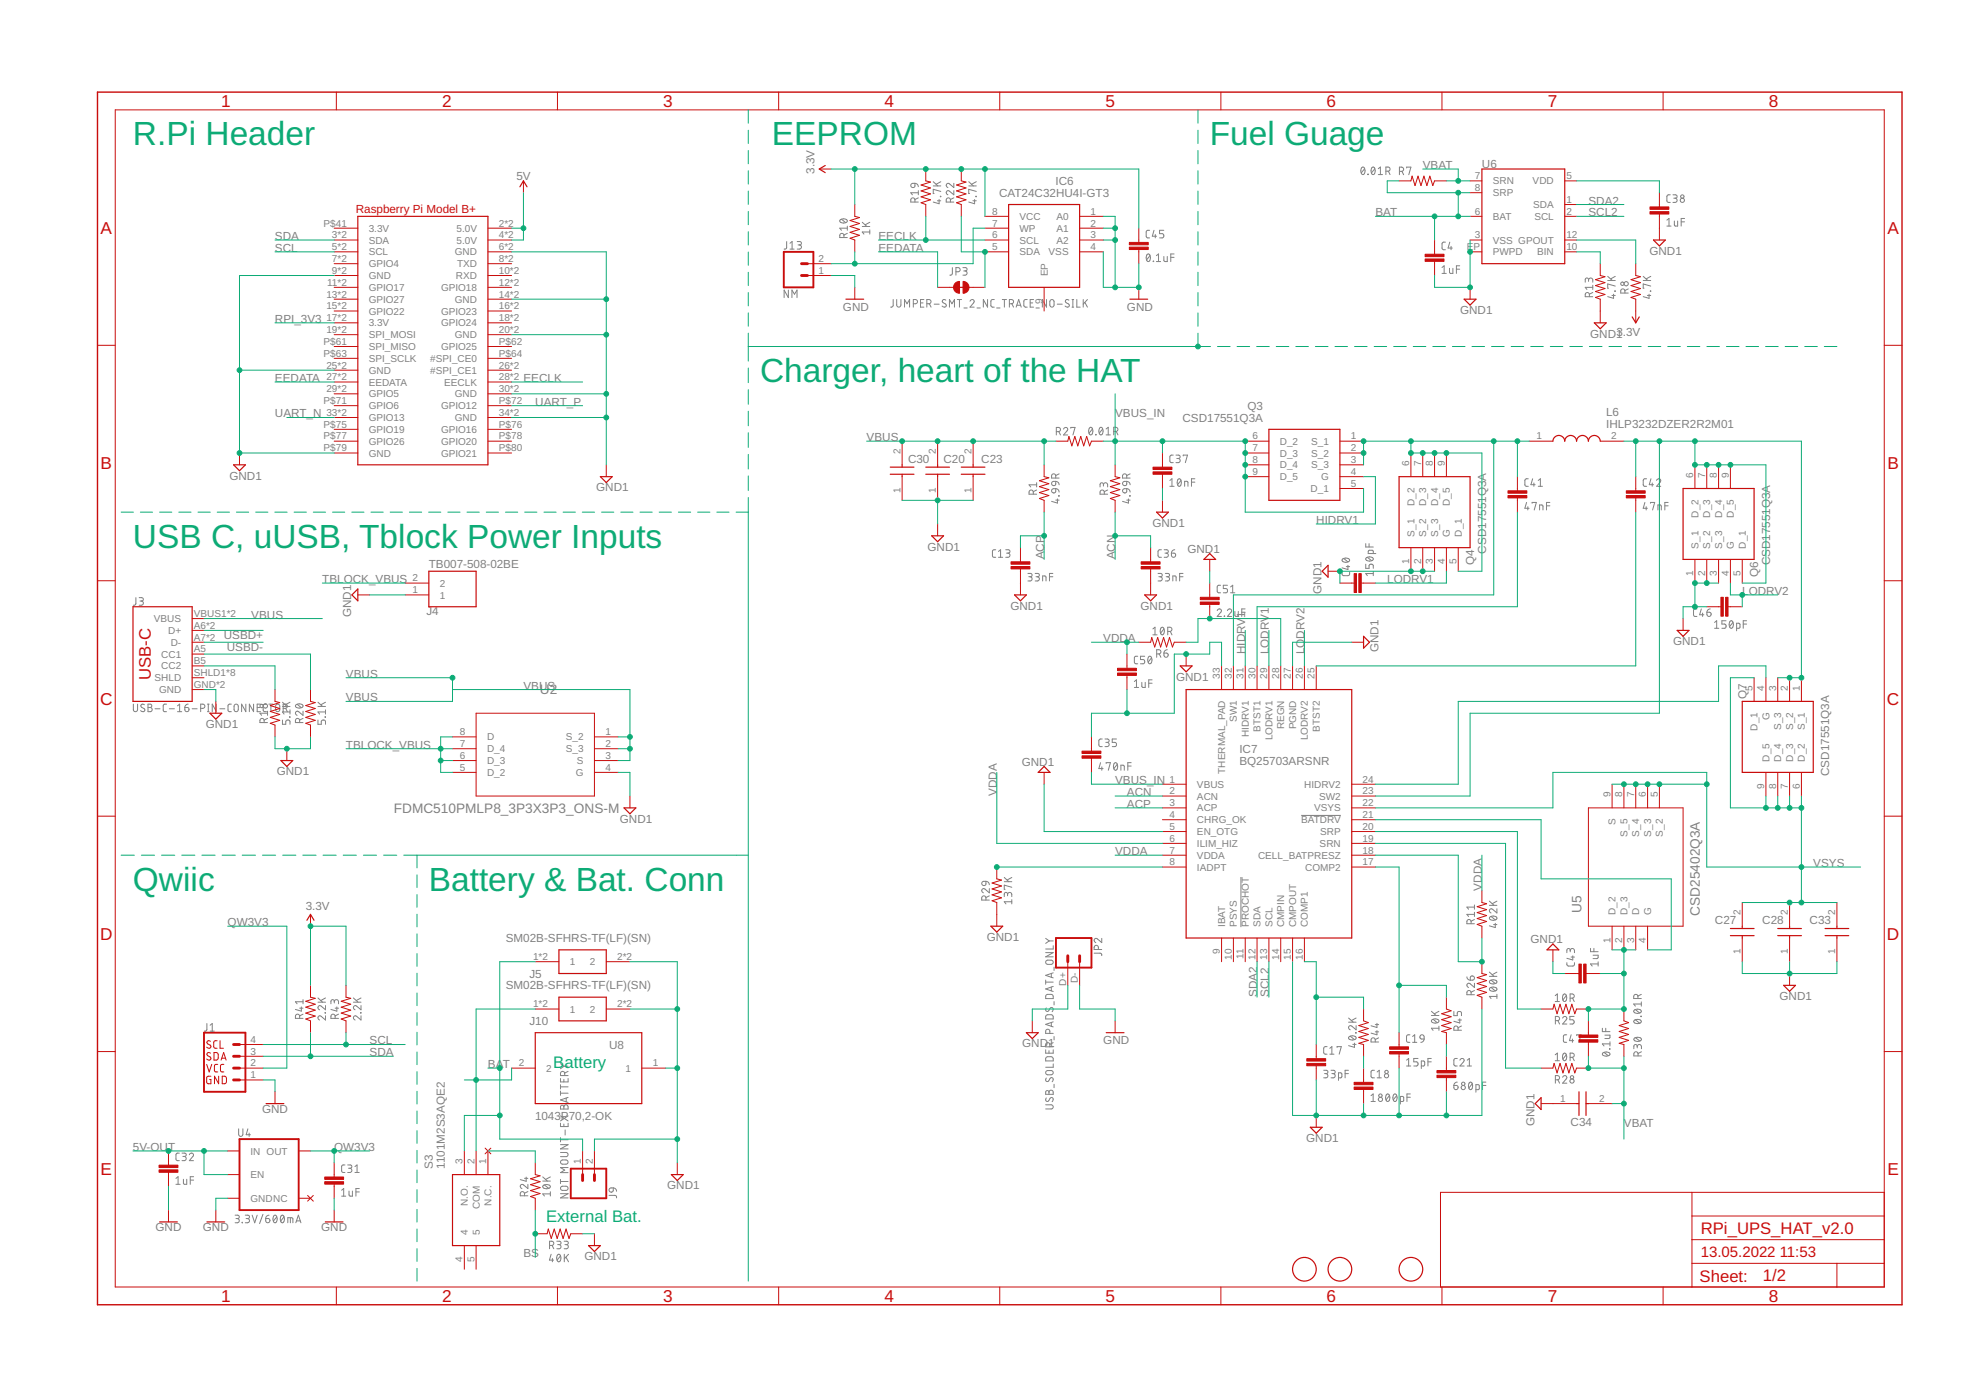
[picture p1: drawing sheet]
<svg xmlns="http://www.w3.org/2000/svg" width="594mm" height="420mm" viewBox="0 0 594 420" stroke-linecap="round" stroke-linejoin="round" font-family="sans-serif">
<defs><g id="words">
<g font-size="10.1" fill="#0dab76">
<text x="40" y="43.7">R.Pi Header</text>
<text x="232" y="43.7">EEPROM</text>
<text x="363.5" y="43.7">Fuel Guage</text>
<text x="228.4" y="114.8">Charger, heart of the HAT</text>
<text x="40" y="164.6">USB C, uUSB, Tblock Power Inputs</text>
<text x="40" y="267.7">Qwiic</text>
<text x="128.9" y="267.7">Battery &amp; Bat. Conn</text>
</g>
<g font-size="5.2" fill="#c90d0c">
<text x="66.4" y="32.2">1</text>
<text x="132.9" y="32.2">2</text>
<text x="199.3" y="32.2">3</text>
<text x="265.8" y="32.2">4</text>
<text x="332.2" y="32.2">5</text>
<text x="398.6" y="32.2">6</text>
<text x="465.1" y="32.2">7</text>
<text x="531.5" y="32.2">8</text>
<text x="30.2" y="70.2">A</text>
<text x="567.2" y="70.2">A</text>
<text x="30.2" y="141">B</text>
<text x="567.2" y="141">B</text>
<text x="30.1" y="211.7">C</text>
<text x="567" y="211.7">C</text>
<text x="30.1" y="282.5">D</text>
<text x="567" y="282.5">D</text>
<text x="30.2" y="353.2">E</text>
<text x="567.2" y="353.2">E</text>
<text x="66.4" y="391.3">1</text>
<text x="132.9" y="391.3">2</text>
<text x="199.3" y="391.3">3</text>
<text x="265.8" y="391.3">4</text>
<text x="332.2" y="391.3">5</text>
<text x="398.6" y="391.3">6</text>
<text x="465.1" y="391.3">7</text>
<text x="531.5" y="391.3">8</text>
</g>
<g font-size="5" fill="#c90d0c">
<text x="45.3" y="204.4" transform="rotate(-90 45.3 204.4)">USB-C</text>
<text x="511.1" y="370.8">RPi_UPS_HAT_v2.0</text>
<text x="510.7" y="385.2">Sheet:</text>
<text x="529.8" y="385">1/2</text>
</g>
<g font-size="5" fill="#0dab76">
<text x="166.3" y="321">Battery</text>
<text x="164.1" y="367.2">External Bat.</text>
</g>
<g font-size="4.5" fill="#c90d0c">
<text x="511.1" y="377.9">13.05.2022</text>
<text x="534.8" y="377.9">11:53</text>
</g>
<g font-size="4.1" fill="#808080">
<text x="162.2" y="208.7">U2</text>
<text x="118.3" y="244.3">FDMC510PMLP8_3P3X3P3_ONS-M</text>
<text x="475.2" y="274.3" transform="rotate(-90 475.2 274.3)">U5</text>
<text x="510.8" y="275.2" transform="rotate(-90 510.8 275.2)">CSD25402Q3A</text>
</g>
<g font-size="3.5" fill="#808080">
<text x="244.8" y="52.2" transform="rotate(-90 244.8 52.2)">3.3V</text>
<text x="427.5" y="50.8">VBAT</text>
<text x="445.3" y="50.5">U6</text>
<text x="155.2" y="54">5V</text>
<text x="300.2" y="59.2">CAT24C32HU4I-GT3</text>
<text x="317.2" y="55.6">IC6</text>
<text x="413.3" y="65">BAT</text>
<text x="477.3" y="61.5">SDA2</text>
<text x="477.3" y="65">SCL2</text>
<text x="82.6" y="72.1">SDA</text>
<text x="82.6" y="75.7">SCL</text>
<text x="264" y="72.1">EECLK</text>
<text x="264" y="75.7">EEDATA</text>
<text x="495.6" y="76.6">GND1</text>
<text x="253.3" y="93.5">GND</text>
<text x="338.6" y="93.5">GND</text>
<text x="438.7" y="94.4">GND1</text>
<text x="82.6" y="97">RPI_3V3</text>
<text x="477.8" y="101.5">GND1</text>
<text x="485.7" y="100.9">3.3V</text>
<text x="82.6" y="114.8">EEDATA</text>
<text x="157.3" y="114.8">EECLK</text>
<text x="82.6" y="125.5">UART_N</text>
<text x="160.9" y="121.9">UART_P</text>
<text x="335.1" y="125.5">VBUS_IN</text>
<text x="374.8" y="123.2">Q3</text>
<text x="482.6" y="124.9">L6</text>
<text x="355.3" y="126.7">CSD17551Q3A</text>
<text x="482.6" y="128.5">IHLP3232DZER2R2M01</text>
<text x="260.4" y="132.6">VBUS</text>
<text x="272.9" y="139.2">C30</text>
<text x="283.5" y="139.2">C20</text>
<text x="294.9" y="139.2">C23</text>
<text x="68.9" y="144.1">GND1</text>
<text x="179.2" y="147.7">GND1</text>
<text x="346.3" y="158.4">GND1</text>
<text x="395.5" y="157.5">HIDRV1</text>
<text x="278.7" y="165.5">GND1</text>
<text x="356.8" y="166.2">GND1</text>
<text x="446.6" y="166.4" transform="rotate(-90 446.6 166.4)">CSD17551Q3A</text>
<text x="128.9" y="170.6">TB007-508-02BE</text>
<text x="313.7" y="168.1" transform="rotate(-90 313.7 168.1)">ACP</text>
<text x="335.1" y="168.1" transform="rotate(-90 335.1 168.1)">ACN</text>
<text x="443" y="169.9" transform="rotate(-90 443 169.9)">Q4</text>
<text x="528.3" y="173.5" transform="rotate(-90 528.3 173.5)">Q6</text>
<text x="531.9" y="169.9" transform="rotate(-90 531.9 169.9)">CSD17551Q3A</text>
<text x="96.9" y="175.2">TBLOCK_VBUS</text>
<text x="397.1" y="178.4" transform="rotate(-90 397.1 178.4)">GND1</text>
<text x="416.9" y="175.2">LODRV1</text>
<text x="523.5" y="178.8">LODRV2</text>
<text x="75.5" y="185.9">VBUS</text>
<text x="105.6" y="185.5" transform="rotate(-90 105.6 185.5)">GND1</text>
<text x="128.2" y="184.9">J4</text>
<text x="303.6" y="183.2">GND1</text>
<text x="342.7" y="183.2">GND1</text>
<text x="374.2" y="185.7" transform="rotate(-90 374.2 185.7)">1</text>
<text x="67.2" y="192">USBD+</text>
<text x="68.1" y="195.5">USBD-</text>
<text x="331.5" y="193">VDD</text>
<text x="339" y="193">A</text>
<text x="374.2" y="196.6" transform="rotate(-90 374.2 196.6)">HIDRV</text>
<text x="381.3" y="196.6" transform="rotate(-90 381.3 196.6)">LODRV1</text>
<text x="392" y="196.6" transform="rotate(-90 392 196.6)">LODRV2</text>
<text x="414.2" y="196" transform="rotate(-90 414.2 196)">GND1</text>
<text x="502.7" y="193.9">GND1</text>
<text x="104" y="203.7">VBUS</text>
<text x="157.3" y="207.2">VBUS</text>
<text x="353.4" y="204.6">GND1</text>
<text x="104" y="210.8">VBUS</text>
<text x="524.8" y="210.1" transform="rotate(-90 524.8 210.1)">Q7</text>
<text x="61.8" y="218.8">GND1</text>
<text x="104" y="225">TBLOCK_VBUS</text>
<text x="372.4" y="226.3">IC7</text>
<text x="83.2" y="233">GND1</text>
<text x="307" y="230.2">GND1</text>
<text x="372.4" y="229.8">BQ25703ARSNR</text>
<text x="549.7" y="233.2" transform="rotate(-90 549.7 233.2)">CSD17551Q3A</text>
<text x="299.5" y="239.2" transform="rotate(-90 299.5 239.2)">VDDA</text>
<text x="335.1" y="235.7">VBUS_IN</text>
<text x="338.6" y="239.2">ACN</text>
<text x="338.6" y="242.8">ACP</text>
<text x="186.3" y="247.2">GND1</text>
<text x="335.1" y="257">VDDA</text>
<text x="544.9" y="260.6">VSYS</text>
<text x="445.3" y="267.7" transform="rotate(-90 445.3 267.7)">VDDA</text>
<text x="91.9" y="273.4">3.3V</text>
<text x="68.4" y="278.4">QW3V3</text>
<text x="515.3" y="277.8">C27</text>
<text x="529.5" y="277.8">C28</text>
<text x="543.8" y="277.8">C33</text>
<text x="152" y="283.2">SM02B-SFHRS-TF(LF)(SN)</text>
<text x="296.5" y="282.8">GND1</text>
<text x="459.9" y="283.5">GND1</text>
<text x="159.1" y="293.8">J5</text>
<text x="152" y="297.4">SM02B-SFHRS-TF(LF)(SN)</text>
<text x="377.7" y="299.7" transform="rotate(-90 377.7 299.7)">SDA2</text>
<text x="381.3" y="299.7" transform="rotate(-90 381.3 299.7)">SCL2</text>
<text x="534.7" y="300.6">GND1</text>
<text x="159.1" y="308.1">J10</text>
<text x="111.1" y="317.5">SDA</text>
<text x="111.1" y="313.9">SCL</text>
<text x="183" y="315.2">U8</text>
<text x="307.2" y="314.8">GND1</text>
<text x="331.5" y="313.9">GND</text>
<text x="146.6" y="321">BAT</text>
<text x="78.7" y="334.5">GND</text>
<text x="160.8" y="336.5">1043P70,2-OK</text>
<text x="461.1" y="338.4" transform="rotate(-90 461.1 338.4)">GND1</text>
<text x="472" y="338.3">C34</text>
<text x="488" y="338.8">VBAT</text>
<text x="40" y="345.9">5V-OUT</text>
<text x="100.4" y="345.9">QW3V3</text>
<text x="392.5" y="343.2">GND1</text>
<text x="130.1" y="351.2" transform="rotate(-90 130.1 351.2)">S3</text>
<text x="133.7" y="351.2" transform="rotate(-90 133.7 351.2)">1101M2S3AQE2</text>
<text x="200.5" y="357.5">GND1</text>
<text x="46.7" y="370.1">GND</text>
<text x="61" y="370.1">GND</text>
<text x="96.5" y="370.1">GND</text>
<text x="157.3" y="377.9">BS</text>
<text x="175.6" y="378.8">GND1</text>
</g>
<text font-size="3.5" fill="#c90d0c" x="106.9" y="64">Raspberry Pi Model B+</text>
<g font-size="3" fill="#808080">
<text x="443.1" y="53.9">7</text>
<text x="470.7" y="53.9">5</text>
<text x="443.1" y="57.4">8</text>
<text x="448.6" y="55.4">SRN</text>
<text x="448.6" y="59">SRP</text>
<text x="460.6" y="55.4">VDD</text>
<text x="298.1" y="64.5">8</text>
<text x="327.7" y="64.5">1</text>
<text x="443.1" y="64.5">6</text>
<text x="460.7" y="62.5">SDA</text>
<text x="470.7" y="61">1</text>
<text x="470.7" y="64.5">2</text>
<text x="97.2" y="68.1">P$41</text>
<text x="99.7" y="71.6">3*2</text>
<text x="110.8" y="69.7">3.3V</text>
<text x="137.2" y="69.7">5.0V</text>
<text x="149.9" y="68.1">2*2</text>
<text x="149.9" y="71.6">4*2</text>
<text x="298.1" y="68.1">7</text>
<text x="298.1" y="71.6">6</text>
<text x="306.4" y="66.1">VCC</text>
<text x="306.4" y="69.7">WP</text>
<text x="317.5" y="66.1">A0</text>
<text x="317.5" y="69.7">A1</text>
<text x="327.7" y="68.1">2</text>
<text x="327.7" y="71.6">3</text>
<text x="443.1" y="71.6">3</text>
<text x="448.6" y="66.1">BAT</text>
<text x="461.1" y="66.1">SCL</text>
<text x="470.7" y="71.6">12</text>
<text x="99.7" y="75.2">5*2</text>
<text x="110.8" y="76.8">SCL</text>
<text x="110.8" y="73.2">SDA</text>
<text x="136.7" y="76.8">GND</text>
<text x="137.2" y="73.2">5.0V</text>
<text x="149.9" y="75.2">6*2</text>
<text x="298.1" y="75.2">5</text>
<text x="306.4" y="73.2">SCL</text>
<text x="306.4" y="76.8">SDA</text>
<text x="315.1" y="76.8">VSS</text>
<text x="317.5" y="73.2">A2</text>
<text x="327.7" y="75.2">4</text>
<text x="440.8" y="75.2">EP</text>
<text x="448.6" y="73.2">VSS GPOUT</text>
<text x="448.6" y="76.8">PWPD</text>
<text x="461.9" y="76.8">BIN</text>
<text x="470.7" y="75.2">10</text>
<text x="99.7" y="82.3">9*2</text>
<text x="99.7" y="78.8">7*2</text>
<text x="110.8" y="83.9">GND</text>
<text x="110.8" y="80.3">GPIO4</text>
<text x="137" y="83.9">RXD</text>
<text x="137.3" y="80.3">TXD</text>
<text x="149.9" y="82.3">10*2</text>
<text x="149.9" y="78.8">8*2</text>
<text x="245.9" y="82.3">1</text>
<text x="245.9" y="78.8">2</text>
<text x="314.8" y="83.1" transform="rotate(-90 314.8 83.1)">EP</text>
<text x="98.1" y="89.4">13*2</text>
<text x="98.3" y="85.9">11*2</text>
<text x="110.8" y="87.4">GPIO17</text>
<text x="132.5" y="87.4">GPIO18</text>
<text x="149.9" y="89.4">14*2</text>
<text x="149.9" y="85.9">12*2</text>
<text x="98.1" y="93">15*2</text>
<text x="110.8" y="94.5">GPIO22</text>
<text x="110.8" y="91">GPIO27</text>
<text x="132.5" y="94.5">GPIO23</text>
<text x="136.7" y="91">GND</text>
<text x="149.9" y="93">16*2</text>
<text x="313.2" y="91.3" transform="rotate(-90 313.2 91.3)">9</text>
<text x="98.1" y="96.5">17*2</text>
<text x="98.1" y="100.1">19*2</text>
<text x="110.8" y="98.1">3.3V</text>
<text x="110.8" y="101.6">SPI_MOSI</text>
<text x="132.5" y="98.1">GPIO24</text>
<text x="136.7" y="101.7">GND</text>
<text x="149.9" y="100.1">20*2</text>
<text x="149.9" y="96.5">18*2</text>
<text x="97.2" y="103.6">P$61</text>
<text x="97.2" y="107.2">P$63</text>
<text x="110.8" y="105.2">SPI_MISO</text>
<text x="132.5" y="105.2">GPIO25</text>
<text x="149.9" y="107.2">P$64</text>
<text x="149.9" y="103.6">P$62</text>
<text x="98.1" y="110.8">25*2</text>
<text x="110.8" y="112.3">GND</text>
<text x="110.8" y="108.8">SPI_SCLK</text>
<text x="129.3" y="108.8">#SPI_CE0</text>
<text x="129.3" y="112.3">#SPI_CE1</text>
<text x="149.9" y="110.8">26*2</text>
<text x="98.1" y="114.3">27*2</text>
<text x="98.1" y="117.9">29*2</text>
<text x="110.8" y="115.9">EEDATA</text>
<text x="110.8" y="119.4">GPIO5</text>
<text x="133.5" y="115.9">EECLK</text>
<text x="136.7" y="119.4">GND</text>
<text x="149.9" y="114.3">28*2</text>
<text x="149.9" y="117.9">30*2</text>
<text x="97.2" y="121.4">P$71</text>
<text x="98.1" y="125">33*2</text>
<text x="110.8" y="123">GPIO6</text>
<text x="132.5" y="123">GPIO12</text>
<text x="149.9" y="125">34*2</text>
<text x="149.9" y="121.4">P$72</text>
<text x="97.2" y="128.5">P$75</text>
<text x="110.8" y="126.5">GPIO13</text>
<text x="110.8" y="130.1">GPIO19</text>
<text x="132.5" y="130.1">GPIO16</text>
<text x="136.7" y="126.5">GND</text>
<text x="149.9" y="128.5">P$76</text>
<text x="97.2" y="135.6">P$79</text>
<text x="97.2" y="132.1">P$77</text>
<text x="110.8" y="137.2">GND</text>
<text x="110.8" y="133.6">GPIO26</text>
<text x="132.5" y="133.7">GPIO20</text>
<text x="132.5" y="137.2">GPIO21</text>
<text x="149.9" y="132.1">P$78</text>
<text x="149.9" y="135.6">P$80</text>
<text x="270.6" y="136.4" transform="rotate(-90 270.6 136.4)">2</text>
<text x="281.2" y="136.4" transform="rotate(-90 281.2 136.4)">2</text>
<text x="291.9" y="136.4" transform="rotate(-90 291.9 136.4)">2</text>
<text x="376.4" y="132.1">6</text>
<text x="376.4" y="135.6">7</text>
<text x="384.6" y="133.7">D_2</text>
<text x="384.6" y="137.2">D_3</text>
<text x="394" y="133.6">S_1</text>
<text x="394" y="137.2">S_2</text>
<text x="405.9" y="132.1">1</text>
<text x="405.9" y="135.6">2</text>
<text x="461.7" y="132.1">1</text>
<text x="484.1" y="132.1">2</text>
<text x="376.4" y="139.2">8</text>
<text x="376.4" y="142.8">9</text>
<text x="384.6" y="140.8">D_4</text>
<text x="394" y="140.8">S_3</text>
<text x="405.9" y="139.2">3</text>
<text x="405.9" y="142.8">4</text>
<text x="423.5" y="140" transform="rotate(-90 423.5 140)">6</text>
<text x="427" y="140" transform="rotate(-90 427 140)">7</text>
<text x="430.6" y="140" transform="rotate(-90 430.6 140)">8</text>
<text x="434.1" y="140" transform="rotate(-90 434.1 140)">9</text>
<text x="508.8" y="143.5" transform="rotate(-90 508.8 143.5)">6</text>
<text x="512.4" y="143.5" transform="rotate(-90 512.4 143.5)">7</text>
<text x="515.9" y="143.5" transform="rotate(-90 515.9 143.5)">8</text>
<text x="519.5" y="143.5" transform="rotate(-90 519.5 143.5)">9</text>
<text x="270.6" y="148.2" transform="rotate(-90 270.6 148.2)">1</text>
<text x="281.2" y="148.2" transform="rotate(-90 281.2 148.2)">1</text>
<text x="291.9" y="148.2" transform="rotate(-90 291.9 148.2)">1</text>
<text x="384.6" y="144.3">D_5</text>
<text x="393.8" y="147.9">D_1</text>
<text x="397" y="144.3">G</text>
<text x="405.9" y="146.3">5</text>
<text x="425" y="152" transform="rotate(-90 425 152)">D_2</text>
<text x="428.6" y="152" transform="rotate(-90 428.6 152)">D_3</text>
<text x="432.2" y="152" transform="rotate(-90 432.2 152)">D_4</text>
<text x="435.7" y="152" transform="rotate(-90 435.7 152)">D_5</text>
<text x="510.4" y="155.6" transform="rotate(-90 510.4 155.6)">D_2</text>
<text x="513.9" y="155.6" transform="rotate(-90 513.9 155.6)">D_3</text>
<text x="517.5" y="155.6" transform="rotate(-90 517.5 155.6)">D_4</text>
<text x="521" y="155.6" transform="rotate(-90 521 155.6)">D_5</text>
<text x="425" y="161.3" transform="rotate(-90 425 161.3)">S_1</text>
<text x="428.6" y="161.3" transform="rotate(-90 428.6 161.3)">S_2</text>
<text x="432.2" y="161.3" transform="rotate(-90 432.2 161.3)">S_3</text>
<text x="435.7" y="161.3" transform="rotate(-90 435.7 161.3)">G</text>
<text x="439.3" y="161.3" transform="rotate(-90 439.3 161.3)">D_1</text>
<text x="510.4" y="164.9" transform="rotate(-90 510.4 164.9)">S_1</text>
<text x="513.9" y="164.9" transform="rotate(-90 513.9 164.9)">S_2</text>
<text x="517.5" y="164.9" transform="rotate(-90 517.5 164.9)">S_3</text>
<text x="521" y="164.9" transform="rotate(-90 521 164.9)">G</text>
<text x="524.6" y="164.9" transform="rotate(-90 524.6 164.9)">D_1</text>
<text x="423.5" y="169.5" transform="rotate(-90 423.5 169.5)">1</text>
<text x="427" y="169.5" transform="rotate(-90 427 169.5)">2</text>
<text x="430.6" y="169.5" transform="rotate(-90 430.6 169.5)">3</text>
<text x="434.1" y="169.5" transform="rotate(-90 434.1 169.5)">4</text>
<text x="437.7" y="169.5" transform="rotate(-90 437.7 169.5)">5</text>
<text x="508.8" y="173.1" transform="rotate(-90 508.8 173.1)">1</text>
<text x="512.4" y="173.1" transform="rotate(-90 512.4 173.1)">2</text>
<text x="515.9" y="173.1" transform="rotate(-90 515.9 173.1)">3</text>
<text x="519.5" y="173.1" transform="rotate(-90 519.5 173.1)">4</text>
<text x="523" y="173.1" transform="rotate(-90 523 173.1)">5</text>
<text x="123.9" y="178.3">1</text>
<text x="123.9" y="174.8">2</text>
<text x="132.1" y="179.9">1</text>
<text x="132.1" y="176.3">2</text>
<text x="58.2" y="185.4">VBUS1*2</text>
<text x="46.3" y="187">VBUS</text>
<text x="50.5" y="190.5">D+</text>
<text x="58.2" y="189">A6*2</text>
<text x="48.4" y="197.7">CC1</text>
<text x="51.3" y="194.1">D-</text>
<text x="58.2" y="196.1">A5</text>
<text x="58.2" y="192.5">A7*2</text>
<text x="48.4" y="201.2">CC2</text>
<text x="58.2" y="199.6">B5</text>
<text x="58.2" y="203.2">SHLD1*8</text>
<text x="366.6" y="204" transform="rotate(-90 366.6 204)">33</text>
<text x="370.1" y="204" transform="rotate(-90 370.1 204)">32</text>
<text x="373.7" y="204" transform="rotate(-90 373.7 204)">31</text>
<text x="377.3" y="204" transform="rotate(-90 377.3 204)">30</text>
<text x="380.8" y="204" transform="rotate(-90 380.8 204)">29</text>
<text x="384.4" y="204" transform="rotate(-90 384.4 204)">28</text>
<text x="387.9" y="204" transform="rotate(-90 387.9 204)">27</text>
<text x="391.5" y="204" transform="rotate(-90 391.5 204)">26</text>
<text x="395" y="204" transform="rotate(-90 395 204)">25</text>
<text x="46.4" y="204.8">SHLD</text>
<text x="47.8" y="208.3">GND</text>
<text x="58.2" y="206.8">GND*2</text>
<text x="526.6" y="207.5" transform="rotate(-90 526.6 207.5)">5</text>
<text x="530.1" y="207.5" transform="rotate(-90 530.1 207.5)">4</text>
<text x="533.7" y="207.5" transform="rotate(-90 533.7 207.5)">3</text>
<text x="537.3" y="207.5" transform="rotate(-90 537.3 207.5)">2</text>
<text x="540.8" y="207.5" transform="rotate(-90 540.8 207.5)">1</text>
<text x="138.1" y="221">8</text>
<text x="181.9" y="221">1</text>
<text x="371.7" y="217" transform="rotate(-90 371.7 217)">SW1</text>
<text x="375.3" y="221.5" transform="rotate(-90 375.3 221.5)">HIDRV1</text>
<text x="378.8" y="219.9" transform="rotate(-90 378.8 219.9)">BTST1</text>
<text x="385.9" y="219.2" transform="rotate(-90 385.9 219.2)">REGN</text>
<text x="389.5" y="219.2" transform="rotate(-90 389.5 219.2)">PGND</text>
<text x="396.6" y="219.9" transform="rotate(-90 396.6 219.9)">BTST2</text>
<text x="528.2" y="219.6" transform="rotate(-90 528.2 219.6)">D_1</text>
<text x="531.7" y="216.4" transform="rotate(-90 531.7 216.4)">G</text>
<text x="535.3" y="219.4" transform="rotate(-90 535.3 219.4)">S_3</text>
<text x="538.8" y="219.4" transform="rotate(-90 538.8 219.4)">S_2</text>
<text x="542.4" y="219.4" transform="rotate(-90 542.4 219.4)">S_1</text>
<text x="138.1" y="224.5">7</text>
<text x="146.3" y="226.1">D_4</text>
<text x="146.3" y="222.5">D</text>
<text x="170" y="222.5">S_2</text>
<text x="170" y="226.1">S_3</text>
<text x="181.9" y="224.5">2</text>
<text x="382.4" y="222.5" transform="rotate(-90 382.4 222.5)">LODRV1</text>
<text x="393" y="222.5" transform="rotate(-90 393 222.5)">LODRV2</text>
<text x="138.1" y="231.6">5</text>
<text x="138.1" y="228.1">6</text>
<text x="146.3" y="233.2">D_2</text>
<text x="146.3" y="229.7">D_3</text>
<text x="173" y="233.2">G</text>
<text x="173.4" y="229.6">S</text>
<text x="181.9" y="228.1">3</text>
<text x="181.9" y="231.6">4</text>
<text x="368.2" y="232.6" transform="rotate(-90 368.2 232.6)">THERMAL_PAD</text>
<text x="531.7" y="228.9" transform="rotate(-90 531.7 228.9)">D_5</text>
<text x="535.3" y="228.9" transform="rotate(-90 535.3 228.9)">D_4</text>
<text x="538.8" y="228.9" transform="rotate(-90 538.8 228.9)">D_3</text>
<text x="542.4" y="228.9" transform="rotate(-90 542.4 228.9)">D_2</text>
<text x="351.5" y="235.2">1</text>
<text x="351.5" y="238.7">2</text>
<text x="359.7" y="236.8">VBUS</text>
<text x="391.9" y="236.8">HIDRV2</text>
<text x="409.5" y="235.2">24</text>
<text x="409.5" y="238.7">23</text>
<text x="483.9" y="239.5" transform="rotate(-90 483.9 239.5)">9</text>
<text x="487.5" y="239.5" transform="rotate(-90 487.5 239.5)">8</text>
<text x="491" y="239.5" transform="rotate(-90 491 239.5)">7</text>
<text x="494.6" y="239.5" transform="rotate(-90 494.6 239.5)">6</text>
<text x="498.1" y="239.5" transform="rotate(-90 498.1 239.5)">5</text>
<text x="530.1" y="237.1" transform="rotate(-90 530.1 237.1)">9</text>
<text x="533.7" y="237.1" transform="rotate(-90 533.7 237.1)">8</text>
<text x="537.3" y="237.1" transform="rotate(-90 537.3 237.1)">7</text>
<text x="540.8" y="237.1" transform="rotate(-90 540.8 237.1)">6</text>
<text x="351.5" y="242.3">3</text>
<text x="351.5" y="245.9">4</text>
<text x="359.7" y="240.3">ACN</text>
<text x="359.7" y="243.9">ACP</text>
<text x="394.9" y="243.9">VSYS</text>
<text x="396.4" y="240.3">SW2</text>
<text x="409.5" y="242.3">22</text>
<text x="409.5" y="245.9">21</text>
<text x="351.5" y="249.4">5</text>
<text x="359.7" y="247.4">CHRG_OK</text>
<text x="359.7" y="251">EN_OTG</text>
<text x="391" y="247.4">BATDRV</text>
<text x="396.7" y="251">SRP</text>
<text x="409.5" y="249.4">20</text>
<text x="485.5" y="248.1" transform="rotate(-90 485.5 248.1)">S</text>
<text x="489" y="251.4" transform="rotate(-90 489 251.4)">S_5</text>
<text x="492.6" y="251.4" transform="rotate(-90 492.6 251.4)">S_4</text>
<text x="496.2" y="251.4" transform="rotate(-90 496.2 251.4)">S_3</text>
<text x="499.7" y="251.4" transform="rotate(-90 499.7 251.4)">S_2</text>
<text x="351.5" y="253">6</text>
<text x="351.5" y="256.5">7</text>
<text x="359.7" y="254.5">ILIM_HIZ</text>
<text x="396.6" y="254.5">SRN</text>
<text x="409.5" y="253">19</text>
<text x="409.5" y="256.5">18</text>
<text x="351.5" y="260.1">8</text>
<text x="359.7" y="258.1">VDDA</text>
<text x="359.7" y="261.6">IADPT</text>
<text x="378" y="258.1">CELL_BATPRESZ</text>
<text x="392.2" y="261.7">COMP2</text>
<text x="409.5" y="260.1">17</text>
<text x="485.5" y="275.1" transform="rotate(-90 485.5 275.1)">D_2</text>
<text x="489" y="275.1" transform="rotate(-90 489 275.1)">D_3</text>
<text x="492.6" y="275.1" transform="rotate(-90 492.6 275.1)">D</text>
<text x="496.2" y="275.1" transform="rotate(-90 496.2 275.1)">G</text>
<text x="523" y="275.1" transform="rotate(-90 523 275.1)">2</text>
<text x="537.3" y="275.1" transform="rotate(-90 537.3 275.1)">2</text>
<text x="551.5" y="275.1" transform="rotate(-90 551.5 275.1)">2</text>
<text x="368.1" y="278.6" transform="rotate(-90 368.1 278.6)">IBAT</text>
<text x="371.7" y="278.6" transform="rotate(-90 371.7 278.6)">PSYS</text>
<text x="375.3" y="278.6" transform="rotate(-90 375.3 278.6)">PROCHOT</text>
<text x="378.8" y="278.6" transform="rotate(-90 378.8 278.6)">SDA</text>
<text x="382.4" y="278.6" transform="rotate(-90 382.4 278.6)">SCL</text>
<text x="385.9" y="278.6" transform="rotate(-90 385.9 278.6)">CMPIN</text>
<text x="389.5" y="278.6" transform="rotate(-90 389.5 278.6)">CMPOUT</text>
<text x="393" y="278.6" transform="rotate(-90 393 278.6)">COMP1</text>
<text x="366.6" y="286.9" transform="rotate(-90 366.6 286.9)">9</text>
<text x="483.9" y="283.3" transform="rotate(-90 483.9 283.3)">1</text>
<text x="487.5" y="283.3" transform="rotate(-90 487.5 283.3)">2</text>
<text x="491" y="283.3" transform="rotate(-90 491 283.3)">3</text>
<text x="494.6" y="283.3" transform="rotate(-90 494.6 283.3)">4</text>
<text x="523" y="286.9" transform="rotate(-90 523 286.9)">1</text>
<text x="537.3" y="286.9" transform="rotate(-90 537.3 286.9)">1</text>
<text x="551.5" y="286.9" transform="rotate(-90 551.5 286.9)">1</text>
<text x="160.2" y="288.5">1*2</text>
<text x="171.2" y="290.1">1</text>
<text x="177.2" y="290.1">2</text>
<text x="185.5" y="288.5">2*2</text>
<text x="370.1" y="288.5" transform="rotate(-90 370.1 288.5)">10</text>
<text x="373.7" y="288.3" transform="rotate(-90 373.7 288.3)">11</text>
<text x="377.3" y="288.5" transform="rotate(-90 377.3 288.5)">12</text>
<text x="380.8" y="288.5" transform="rotate(-90 380.8 288.5)">13</text>
<text x="384.4" y="288.5" transform="rotate(-90 384.4 288.5)">14</text>
<text x="387.9" y="288.5" transform="rotate(-90 387.9 288.5)">15</text>
<text x="391.5" y="288.5" transform="rotate(-90 391.5 288.5)">16</text>
<text x="320.4" y="296.2" transform="rotate(-90 320.4 296.2)">D+</text>
<text x="323.9" y="295.5" transform="rotate(-90 323.9 295.5)">D-</text>
<text x="160.2" y="302.7">1*2</text>
<text x="171.2" y="304.3">1</text>
<text x="177.2" y="304.3">2</text>
<text x="185.5" y="302.7">2*2</text>
<text x="75.2" y="317">3</text>
<text x="75.2" y="313.4">4</text>
<text x="75.2" y="320.5">2</text>
<text x="155.9" y="320.5">2</text>
<text x="164.1" y="322.1">2</text>
<text x="187.9" y="322.1">1</text>
<text x="196.1" y="320.5">1</text>
<text x="75.2" y="324.1">1</text>
<text x="468.8" y="331.2">1</text>
<text x="480.6" y="331.2">2</text>
<text x="75.2" y="347">IN OUT</text>
<text x="139" y="349.8" transform="rotate(-90 139 349.8)">3</text>
<text x="142.6" y="349.8" transform="rotate(-90 142.6 349.8)">2</text>
<text x="146.1" y="349.8" transform="rotate(-90 146.1 349.8)">1</text>
<text x="174.6" y="349.8" transform="rotate(-90 174.6 349.8)">1</text>
<text x="178.1" y="349.8" transform="rotate(-90 178.1 349.8)">2</text>
<text x="75.2" y="354.1">EN</text>
<text x="75.2" y="361.2">GNDNC</text>
<text x="140.6" y="362.5" transform="rotate(-90 140.6 362.5)">N.O.</text>
<text x="144.1" y="363.3" transform="rotate(-90 144.1 363.3)">COM</text>
<text x="147.7" y="362.3" transform="rotate(-90 147.7 362.3)">N.C.</text>
<text x="140.6" y="371.1" transform="rotate(-90 140.6 371.1)">4</text>
<text x="144.1" y="371.1" transform="rotate(-90 144.1 371.1)">5</text>
<text x="139" y="379.3" transform="rotate(-90 139 379.3)">4</text>
<text x="142.6" y="379.3" transform="rotate(-90 142.6 379.3)">5</text>
</g>
</g></defs>
<g fill="none" stroke="#808080" stroke-width=".3">
<path d="M273.8 55.4l.3-.3h.8v.8a.63 .63 0 0 1-.8 .4 .63 .63 0 0 1-.3-.9zM274.9 55.1l.8 .3 .2 .7M275.9 59.5l-1 .5M275.9 57.9h-2.2l.5 .6M275.9 57.3v1.2M280.4 55.9h2.3M280.4 54.6l1.4 1.3M282.2 60v1.2l-1.8-.5M282.6 59l.1 .1zM282.7 57.5l-2.3-.6v1.3h.3M282.7 54.6l-1.4 .8M286.6 57.3v1.2l-1.3-1a.62 .62 0 0 0-.9 .2 .62 .62 0 0 0 .4 .8"/>
<path d="M286.6 55.1v1.3l-1.3-1.1a.63 .63 0 0 0-.9 .2 .63 .63 0 0 0 .4 .9M286.6 59.5l-1 .5M291.1 55.9h2.3M291.1 54.6l1.4 1.3M292.9 60v1.2l-1.8-.5M293.2 59l.2 .1zM293.4 57.5l-2.3-.6v1.3h.3M293.4 54.6l-1.4 .8M409.2 50.4a.72 .72 0 0 1 .9 .1 .72 .72 0 0 1 .1 .8 .73 .73 0 0 1-.1 .9 .73 .73 0 0 1-.9 .1 1.78 1.78 0 0 1 0-1.9zM410.1 50.7l-1.1 1.3M411 52.3l.1 .2zM412.3 50.4a.72 .72 0 0 1 .8 .1 .72 .72 0 0 1 .1 .8 .72 .72 0 0 1-.1 .9 .72 .72 0 0 1-.8 .1 1.9 1.9 0 0 1 0-1.9z"/>
<path d="M413.1 50.7l-1 1.3M414.2 52.5h1.2M414.2 50.7l.6-.5v2.3M416.5 51.5h.6a.62 .62 0 0 0 .6-.7 .62 .62 0 0 0-.6-.6h-.6v2.3M417.2 51.5l.5 1M420.5 51.5h.7a.63 .63 0 0 0 .6-.6 .63 .63 0 0 0-.6-.7h-.7v2.3M421.3 51.5l.5 1M422.7 50.5v-.3h1.3l-.7 2.3M501.9 58.5l-.7 .1-.3 .5 .1 1.5 .9 .2M502.7 58.5h.8a.51 .51 0 0 1 .5 .6 .51 .51 0 0 1-.5 .5h-.5M503.3 59.6a.63 .63 0 0 1 .7 .6 .63 .63 0 0 1-.7 .6h-.6M236.4 72.6v1.9l-.2 .3-.6 .1"/>
<path d="M237.4 73.1l.6-.5v2.3M237.4 74.9h1.2M239.6 72.6h.7a.51 .51 0 0 1 .5 .5 .51 .51 0 0 1-.5 .5h-.5M240.2 73.6a.62 .62 0 0 1 .6 .6 .62 .62 0 0 1-.6 .7h-.6M252.5 66.1a1.44 1.44 0 0 1 2.1 .3 1.33 1.33 0 0 1-2.3 0zM252.9 65.9l1.2 1M253.6 71.4v-.6a.62 .62 0 0 0-.6-.7 .62 .62 0 0 0-.7 .7v.6h2.3M254.6 70.1l-1 .5M254.6 68.6h-2.3l.6 .6M254.6 68v1.2M259.1 68.1h2.3M259.1 66.8l1.4 1.3"/>
<path d="M261.4 69.7h-2.3l.5 .7M261.4 69.1v1.3M261.4 66.8l-1.4 .8M274.9 60.7v-.6a.62 .62 0 0 0-.6-.6 .62 .62 0 0 0-.6 .6v.6h2.2M281.7 60.3h1M285.6 60.7v-.6a.63 .63 0 0 0-.6-.6 .63 .63 0 0 0-.7 .6v.6h2.3M292.4 60.3h1M344.7 76.5l.2-.1a1.02 1.02 0 0 1 .7 1.6 .55 .55 0 0 1-.5 .6 .55 .55 0 0 1-.6-.6l-.1-.8zM345.4 69.2l-.7 .1-.3 .4 .1 1.6 .9 .2M345.6 76.8l-1 1.3M346.5 78.5l.2 .1zM346.8 69.2l-.5 1.8h1.2"/>
<path d="M347.2 70.5v1M347.5 78.6h1.3M347.5 76.8l.6-.5v2.3M349.7 69.2h-1.3v1h.8a.65 .65 0 0 1 .5 .7 .65 .65 0 0 1-.5 .6h-.8M349.7 77.1l.1 1.3 .3 .2h.7v-1.5M351.8 77.3h1M352.8 76.3h-1v2.3M434.3 72.8h-.7l-.3 .5 .1 1.5 .9 .3M435.7 72.8l-.6 1.7h1.3M436 74v1.1M438.6 79.9h-1v2.3M500.9 66.2l.6-.5v2.2"/>
<path d="M500.9 67.9h1.2M503.1 66.4l.1 1.3 .3 .2h.6v-1.5M505.2 66.7h1M506.2 65.7h-1v2.2M236.9 87.2v2.3l-1.3-2.3v2.3M238 89.5v-2.3l.7 1.2 .8-1.2v2.3M268.4 90v1.9l-.8 .4M269.5 90v1.7a.63 .63 0 0 0 .6 .6 .63 .63 0 0 0 .6-.6v-1.7M271.8 92.3v-2.3l.8 1.3 .7-1.3v2.3M274.4 91.3h.7a.64 .64 0 0 0 .6-.6 .64 .64 0 0 0-.6-.7h-.7v2.3M276.6 91h.8M277.6 90h-1v2.3h1"/>
<path d="M278.5 91.3h.6a.63 .63 0 0 0 .7-.6 .63 .63 0 0 0-.7-.7h-.6v2.3M279.3 91.3l.5 1M280.7 91.4h1.5M284.2 90.2a.57 .57 0 0 0-.8-.1 .57 .57 0 0 0 0 .9l.7 .4a.57 .57 0 0 1 .1 .8 .57 .57 0 0 1-.9 0l-.2-.2M285.3 92.3v-2.3l.8 1.3 .7-1.3v2.3M286.2 80.4v2l-.8 .3M287.3 81.7h.6a.62 .62 0 0 0 .6-.6 .62 .62 0 0 0-.6-.7h-.6v2.3M287.7 90h1.2M288.3 90v2.3M289.3 80.4h.8a.5 .5 0 0 1 .5 .5 .5 .5 0 0 1-.5 .5h-.5M289.6 92.6h1M290 81.4a.63 .63 0 0 1 .6 .7 .63 .63 0 0 1-.6 .6h-.7"/>
<path d="M291.5 90.5a.62 .62 0 0 1 .9-.5 .62 .62 0 0 1 .1 1l-1 1.3h1.2M293.6 92.6h1M296.8 90v2.3l-1.3-2.3v2.3M298.8 90l-.8 .1-.2 .4v1.6l1 .2M299.5 92.6h1M301.2 90h1.3M301.8 90v2.3M303.3 91.3h.6a.63 .63 0 0 0 .7-.6 .63 .63 0 0 0-.7-.7h-.6v2.3M304.1 91.3l.5 1M305.4 92.3l.7-2.3 .8 2.3M305.5 91.7h1.2M308.7 90l-.7 .1-.3 .4 .1 1.6 .9 .2"/>
<path d="M309.6 91h.7M310.6 90h-1v2.3h1M311.3 92.6h1M314.5 90v2.3l-1.3-2.3v2.3M315.6 90.3a.64 .64 0 0 1 .7-.2 .64 .64 0 0 1 .4 .6v1a.63 .63 0 0 1-.6 .6 .63 .63 0 0 1-.6-.6zM317.7 91.4h1.5M321.2 90.2a.57 .57 0 0 0-.9-.1 .57 .57 0 0 0 .1 .9l.7 .4a.57 .57 0 0 1 .1 .8 .57 .57 0 0 1-.9 0l-.2-.2M322.1 92.3h.5M322.1 90h.5M322.4 90v2.3M323.6 90v2.3h1M325.5 90v2.3"/>
<path d="M326 90.9l.8 1.4M326.8 90l-1.3 1.4M433.3 80.4l.7-.5v2.3M433.3 82.2h1.3M435.6 80.6v1.3l.3 .3h.7v-1.6M437.6 80.9h1M477.4 84.2a.63 .63 0 0 1 .6-.7 .63 .63 0 0 1 .6 .7v.6M477.4 84.6v-.5a.5 .5 0 0 0-.5-.6 .5 .5 0 0 0-.5 .6v.7M477.6 89.2v-.7a.62 .62 0 0 0-.6-.6 .62 .62 0 0 0-.6 .6v.7h2.2M478.6 87.9l-1 .5M478.6 86.4h-2.2l.5 .6M478.6 85.7v1.3"/>
<path d="M483.1 84.3h2.3M483.1 83.1l1.4 1.2M484.4 88.8h1M484.9 88.4v1.3l-1.8-.5M485.2 87.4l.2 .2zM485.4 86l-2.3-.7v1.3h.3M485.4 83.1l-1.4 .7M488.3 88.1v-.7a.62 .62 0 0 0-.7-.6 .62 .62 0 0 0-.6 .6v.7h2.3M489.3 86.8l-1 .5M493.8 84.3h2.2M493.8 83.1l1.4 1.2M495 88.8h1"/>
<path d="M495.5 88.4v1.3l-1.7-.5M495.9 87.4l.1 .2zM496 86l-2.2-.7v1.3h.2M496 83.1l-1.3 .7M317.4 129.7h.7a.64 .64 0 0 0 .6-.6 .64 .64 0 0 0-.6-.6h-.7v2.2M318.2 129.7l.5 1M319.6 129a.62 .62 0 0 1 .9-.5 .62 .62 0 0 1 .2 1l-1.1 1.2h1.2M321.8 128.7v-.2h1.2l-.6 2.2M327.4 128.6l.2-.1a1.02 1.02 0 0 1 .7 1.6 .55 .55 0 0 1-.5 .6 .55 .55 0 0 1-.6-.6v-.8zM328.3 128.9l-1 1.3M329.2 130.6l.2 .1zM330.5 128.6a.73 .73 0 0 1 .9 .1 .73 .73 0 0 1 .1 .9 .73 .73 0 0 1-.1 .8 .73 .73 0 0 1-.9 .2 1.82 1.82 0 0 1 0-2z"/>
<path d="M331.3 128.9l-1 1.3M332.4 130.7h1.3M332.4 128.9l.6-.5v2.3M334.7 129.7h.6a.63 .63 0 0 0 .6-.6 .63 .63 0 0 0-.6-.7h-.6v2.3M335.4 129.7l.5 1M352.6 136.8h-.7l-.4 .5 .1 1.6 1 .1M353.4 136.8h.7a.51 .51 0 0 1 .5 .5 .51 .51 0 0 1-.5 .5h-.5M354 137.8a.62 .62 0 0 1 .6 .6 .62 .62 0 0 1-.6 .6h-.6M355.6 137v-.2h1.2l-.6 2.2M310.5 148.5v-.6a.63 .63 0 0 0-.6-.6 .63 .63 0 0 0-.7 .6v.6h2.3M311.5 147.3l-1 .5M311.5 145.7h-2.3l.5 .6"/>
<path d="M311.5 145.1v1.2M316.1 147.1l.3-.2h.8v.7a.64 .64 0 0 1-.8 .5 .64 .64 0 0 1-.3-1zM316.1 144.9l.3-.2h.8v.7a.63 .63 0 0 1-.8 .5 .63 .63 0 0 1-.3-1zM317.2 146.9l.8 .3 .3 .7M317.2 144.7l.8 .3 .3 .7M317.2 143.7v-.7a.62 .62 0 0 0-.6-.6 .62 .62 0 0 0-.6 .6v.7h2.3M317.2 150.3h1.1M317.8 149.9v1.3l-1.8-.5M318.1 149l.2 .1zM318.3 142.4l-1.1 .5M331.6 145.7a.63 .63 0 0 1 .6-.6 .63 .63 0 0 1 .6 .6v.6M331.6 146.1v-.5a.51 .51 0 0 0-.5-.5 .51 .51 0 0 0-.5 .5v.7"/>
<path d="M331.8 148.5v-.6a.63 .63 0 0 0-.6-.6 .63 .63 0 0 0-.6 .6v.6h2.2M332.8 147.3l-1 .5M337.4 147.1l.4-.2h.8v.7a.64 .64 0 0 1-.9 .5 .64 .64 0 0 1-.3-1zM337.6 144.8l1-.1v.7a.64 .64 0 0 1-1 .5 .64 .64 0 0 1 0-1.1zM338.6 146.9l.7 .3 .3 .7M338.6 144.7l.7 .3 .3 .7M338.6 143.7v-.7a.63 .63 0 0 0-.7-.6 .63 .63 0 0 0-.6 .6v.7h2.3M338.6 150.3h1M339.1 149.9v1.3l-1.8-.5M339.5 149l.1 .1zM339.6 142.4l-1 .5M351.5 144.4l.7-.5v2.3"/>
<path d="M351.5 146.2h1.3M354 144a.72 .72 0 0 1 .9 .2 .72 .72 0 0 1 .1 .8 .72 .72 0 0 1-.1 .9 .72 .72 0 0 1-.9 .1 1.9 1.9 0 0 1 0-2zM354.9 144.4l-1 1.3M356 146.2v-1.5h.7l.3 .2v1.3M358 144.9h1.1M359.1 143.9h-1.1v2.3M458.7 151l-.5 1.8h1.3M459.1 152.3v1M459.2 143.9h-.7l-.3 .5 .1 1.6 .9 .2M460.4 151.3v-.3h1.3l-.7 2.3M460.5 143.9l-.5 1.8h1.3M460.9 145.2v1"/>
<path d="M462.2 146.2h1.3M462.2 144.4l.7-.5v2.3M462.6 153.3v-1.5l.9 .1 .2 1.4M464.7 152h1M465.7 151h-1v2.3M494.3 151l-.5 1.8h1.2M494.7 152.3v1M494.8 143.9h-.7l-.3 .5 .1 1.6 .9 .2M496 151.3v-.3h1.2l-.6 2.3M496.1 143.9l-.5 1.8h1.3M496.5 145.2v1M497.8 144.4a.62 .62 0 0 1 .9-.5 .62 .62 0 0 1 .2 1l-1.1 1.3h1.2"/>
<path d="M498.2 153.3v-1.5l.9 .1 .1 1.4M500.3 152h1M501.3 151h-1v2.3M40.8 179.6v1.9l-.7 .4M41.8 179.6h.8a.51 .51 0 0 1 .5 .5 .51 .51 0 0 1-.5 .5h-.5M299.2 165.2l-.7 .1-.3 .4 .1 1.6 .9 .2M300 167.5h1.3M300 165.7l.7-.5v2.3M302.2 165.2h.8a.51 .51 0 0 1 .5 .5 .51 .51 0 0 1-.5 .5h-.5M302.9 166.2a.62 .62 0 0 1 .6 .7 .62 .62 0 0 1-.6 .6h-.7M308.9 172.3h.7a.5 .5 0 0 1 .5 .5 .5 .5 0 0 1-.5 .5h-.5M309.5 173.3a.63 .63 0 0 1 .6 .7 .63 .63 0 0 1-.6 .6h-.6"/>
<path d="M311.1 172.3h.7a.5 .5 0 0 1 .5 .5 .5 .5 0 0 1-.5 .5h-.5M311.7 173.3a.63 .63 0 0 1 .6 .7 .63 .63 0 0 1-.6 .6h-.6M313.3 174.6v-1.5l.9 .1 .1 1.4M315.4 173.3h1M316.4 172.3h-1v2.3M348 172.3h.7a.5 .5 0 0 1 .6 .5 .5 .5 0 0 1-.6 .5h-.5M348.6 173.3a.63 .63 0 0 1 .6 .7 .63 .63 0 0 1-.6 .6h-.6M349 165.2l-.7 .1-.3 .4 .1 1.6 .9 .2M349.8 165.2h.8a.51 .51 0 0 1 .5 .5 .51 .51 0 0 1-.5 .5h-.5M350.2 172.3h.7a.5 .5 0 0 1 .5 .5 .5 .5 0 0 1-.5 .5h-.5M350.5 166.2a.62 .62 0 0 1 .6 .7 .62 .62 0 0 1-.6 .6h-.7M350.8 173.3a.63 .63 0 0 1 .7 .7 .63 .63 0 0 1-.7 .6h-.6"/>
<path d="M352 166.2h.8a.63 .63 0 0 1 .5 .8 .63 .63 0 0 1-.7 .5 .63 .63 0 0 1-.6-.6zM352.4 174.6v-1.5h.8l.2 .2v1.3M353 165.2l-.7 .3-.3 .7M354.5 173.3h1M355.5 172.3h-1v2.3M366.8 175.9h-.7l-.3 .5v1.4l.3 .3 .7 .1M368.9 175.9h-1.3v1h.8a.65 .65 0 0 1 .5 .6 .65 .65 0 0 1-.5 .7h-.8M369.8 178.2h1.3M369.8 176.4l.6-.5v2.3M403.3 172v.7l.5 .3 1.5-.1 .3-.9M403.4 168a1.44 1.44 0 0 1 2.2 .4 1.33 1.33 0 0 1-2.3 0zM403.8 167.9l1.2 1"/>
<path d="M404.5 170.3h1.1M405 169.9v1.3l-1.7-.5M410.4 169.6v1.2h1v-.7a.65 .65 0 0 1 .6-.5 .65 .65 0 0 1 .7 .5v.7M410.4 163.4v1h2.3M410.5 167.7a1.44 1.44 0 0 1 2.2 .3 1.33 1.33 0 0 1-2.3 0zM410.9 167.5l1.3 1M411.4 163.4v1M412.7 166.4l-.1-.8-.2-.2h-1l-.2 .2-.1 .8h2.3M412.7 172.4h-2.3l.5 .6M412.7 171.7v1.3M42.4 180.6a.63 .63 0 0 1 .7 .7 .63 .63 0 0 1-.7 .6h-.6M341.9 197.2l-.7 .1-.3 .4 .1 1.6 .9 .2"/>
<path d="M344 197.2h-1.3v1h.8a.65 .65 0 0 1 .5 .7 .65 .65 0 0 1-.5 .6h-.8M345.2 197.4a.72 .72 0 0 1 .8 .1 .72 .72 0 0 1 .2 .9 .73 .73 0 0 1-.2 .8 .73 .73 0 0 1-.8 .1 1.78 1.78 0 0 1 0-1.9zM346 197.7l-1 1.3M346.4 189l.7-.5v2.3M346.4 190.8h1.3M347.6 196.5h.6a.63 .63 0 0 0 .6-.6 .63 .63 0 0 0-.6-.6h-.6v2.2M348.3 196.5l.5 1M348.9 188.7a.72 .72 0 0 1 .9 .1 .72 .72 0 0 1 .1 .9 .72 .72 0 0 1-.1 .8 .72 .72 0 0 1-.9 .1 1.9 1.9 0 0 1 0-1.9zM349.8 196.3h.7a.63 .63 0 0 1 .5 .7 .63 .63 0 0 1-.6 .5 .63 .63 0 0 1-.6-.6zM349.8 189l-1 1.3M350.8 195.3l-.7 .3-.3 .7M350.9 189.8h.6a.63 .63 0 0 0 .7-.7 .63 .63 0 0 0-.7-.6h-.6v2.3"/>
<path d="M351.7 189.8l.5 1M365.8 183.5a.62 .62 0 0 1 .8-.5 .62 .62 0 0 1 .2 1l-1 1.3h1.2M367.9 185.1l.1 .2zM368.8 183.5a.62 .62 0 0 1 .9-.5 .62 .62 0 0 1 .2 1l-1.1 1.3h1.3M371.1 183.7v1.3l.4 .3h.6v-1.6M373.1 184h1M374.1 183h-1v2.3M509.9 183h-.7l-.3 .5 .1 1.6 .9 .2M511.2 183l-.5 1.8h1.3M511.6 184.3v1M512.9 184h.8a.64 .64 0 0 1 .5 .7 .64 .64 0 0 1-.7 .6 .64 .64 0 0 1-.6-.7zM513.9 183l-.7 .3-.3 .7"/>
<path d="M515.2 187.1l.7-.5v2.2M515.2 188.8h1.3M518.7 186.6h-1.3v1h.8a.65 .65 0 0 1 .5 .6 .65 .65 0 0 1-.5 .6h-.8M519.9 186.7a.72 .72 0 0 1 .8 .1 .72 .72 0 0 1 .2 .9 .73 .73 0 0 1-.1 .8 .73 .73 0 0 1-.9 .2 1.78 1.78 0 0 1 0-2zM520.7 187.1l-1 1.2M521.8 188.8h.8l.2-.2v-1l-.2-.3h-.8v2.3M523.8 187.6h1M524.8 186.6h-1v2.2M40.1 211.6v1.7a.63 .63 0 0 0 .6 .6 .63 .63 0 0 0 .6-.6v-1.7M43.4 211.8a.57 .57 0 0 0-.9-.1 .57 .57 0 0 0 .1 .9l.7 .4a.57 .57 0 0 1 0 .8 .57 .57 0 0 1-.8 0l-.3-.2M44.5 211.6h.6a.51 .51 0 0 1 .5 .5 .51 .51 0 0 1-.5 .5 .62 .62 0 0 1 .6 .7 .62 .62 0 0 1-.6 .6h-.6zM44.5 212.6h.6"/>
<path d="M46.6 213h1.5M50 211.6l-.7 .1-.3 .4 .1 1.6 .9 .2M50.9 213h1.5M53.3 213.9h1.3M53.3 212.1l.7-.5v2.3M55.5 212.6h.8a.63 .63 0 0 1 .5 .7 .63 .63 0 0 1-.7 .6 .63 .63 0 0 1-.6-.6zM56.5 211.6l-.7 .3-.3 .7M57.7 213h1.5M60.3 212.9h.6a.63 .63 0 0 0 .7-.6 .63 .63 0 0 0-.7-.7h-.6v2.3M62.3 213.9h.5M62.3 211.6h.5M62.6 211.6v2.3"/>
<path d="M65 211.6v2.3l-1.2-2.3v2.3M66.1 213h1.5M69.5 211.6l-.7 .1-.3 .4 .1 1.6 .9 .2M70.5 211.9a.63 .63 0 0 1 .7-.3 .63 .63 0 0 1 .4 .7v1a.63 .63 0 0 1-.6 .6 .63 .63 0 0 1-.7-.6zM73.9 211.6v2.3l-1.3-2.3v2.3M76.2 211.6v2.3l-1.3-2.3v2.3M77.3 212.6h.7M78.3 211.6h-1v2.3h1M79.4 217.2v-.7a.63 .63 0 0 0-.7-.6 .63 .63 0 0 0-.6 .6v.7h2.3M80.1 211.6l-.7 .1-.3 .4 .1 1.6 .9 .2M80.4 215.9l-1 .5M80.4 214.4h-2.3l.5 .6"/>
<path d="M80.4 213.7v1.3M80.8 211.6h1.2M81.4 211.6v2.3M82.9 211.9a.63 .63 0 0 1 .7-.3 .63 .63 0 0 1 .5 .7v1a.63 .63 0 0 1-.7 .6 .63 .63 0 0 1-.6-.6zM84.9 216.4v1.3h1v-.8a.65 .65 0 0 1 .6-.5 .65 .65 0 0 1 .6 .5v.8M84.9 212.3h2.2M84.9 211.1l1.4 1.2M85.1 212.9h.6a.64 .64 0 0 0 .6-.6 .64 .64 0 0 0-.6-.7h-.6v2.3M85.9 212.9l.4 1M87 215.4l.1 .2zM87.1 213.3v1.3M87.1 214h-2.2l.5 .6"/>
<path d="M87.1 211.1l-1.4 .7M88.9 211.8a1.45 1.45 0 0 1 2.2 .4 1.35 1.35 0 0 1-2.3 0zM89.3 211.7l1.3 1M90 217.2v-.7a.63 .63 0 0 0-.6-.6 .63 .63 0 0 0-.6 .6v.7h2.3M91.1 213.7v1.3l-1.3-1.1a.62 .62 0 0 0-1 .2 .62 .62 0 0 0 .5 .9M91.1 215.9l-1.1 .5M95.5 216.4v1.3h1v-.8a.65 .65 0 0 1 .7-.5 .65 .65 0 0 1 .6 .5v.8M95.5 212.3h2.3M95.5 211.1l1.4 1.2M97.7 215.4l.1 .2zM97.8 213.3v1.3M97.8 214h-2.3l.5 .6"/>
<path d="M97.8 211.1l-1.4 .7M340.9 204.8l.6-.5v2.3M340.9 206.6h1.2M343.1 205.1v1.1l.4 .4h.6v-1.5M345.2 205.3h1M346.2 204.3h-1v2.3M330.7 229.2l-.5 1.8h1.3M331.1 230.5v1M331.2 222.1h-.7l-.3 .5 .1 1.6 .9 .2M332 222.1h.8a.51 .51 0 0 1 .5 .5 .51 .51 0 0 1-.5 .5h-.5M332.4 229.5v-.3h1.3l-.7 2.3M332.7 223.1a.63 .63 0 0 1 .6 .7 .63 .63 0 0 1-.6 .6h-.7"/>
<path d="M334.9 229.4a.73 .73 0 0 1 .8 .1 .73 .73 0 0 1 .2 .9 .73 .73 0 0 1-.2 .8 .73 .73 0 0 1-.8 .2 1.82 1.82 0 0 1 0-2zM335.5 222.1h-1.3v1h.8a.65 .65 0 0 1 .5 .7 .65 .65 0 0 1-.5 .6h-.8M335.7 229.7l-1 1.3M336.8 231.5v-1.5l1 .2v1.3M338.9 230.2h1M339.9 229.2h-1v2.3M391 245.1h11.9M295.1 265.1l.3-.2h.9v.7a.64 .64 0 0 1-.9 .5 .64 .64 0 0 1-.3-1zM296.3 270.5v-.6a.63 .63 0 0 0-.7-.7 .63 .63 0 0 0-.6 .7v.6h2.3M296.3 264.9l.7 .3 .3 .7M297.3 267.1v1.2l-1.3-1a.63 .63 0 0 0-1 .1 .63 .63 0 0 0 .5 .9M297.3 269.2l-1 .5"/>
<path d="M301.8 265h2.2M301.8 263.7l1.3 1.3M302.8 268.8a.63 .63 0 0 1 .6-.6 .63 .63 0 0 1 .6 .6v.7M302.8 269.2v-.5a.5 .5 0 0 0-.5-.5 .5 .5 0 0 0-.5 .5v.8M304 271h-2.2l.5 .7M304 270.4v1.3M304 266.7l-2.2-.7v1.3h.2M304 263.7l-1.4 .8M372.9 263.6v15M442.1 277.6v-.6a.63 .63 0 0 0-.7-.6 .63 .63 0 0 0-.6 .6v.6h2.3M443.1 276.4l-1 .5M443.1 274.8h-2.3l.5 .6"/>
<path d="M443.1 272v1.3M443.1 274.2v1.2M443.1 272.6h-2.3l.5 .7M447.5 272.1h2.3M447.5 270.8l1.4 1.3M447.7 275.6a1.44 1.44 0 0 1 2.1 .3 1.33 1.33 0 0 1-2.3 0zM448.1 275.4l1.2 1.1M448.8 277.9h1M449.3 277.5v1.3l-1.8-.5M449.8 273.1v1.3l-1.2-1.1a.62 .62 0 0 0-1 .2 .62 .62 0 0 0 .5 .9M449.8 270.8l-1.4 .8M95.5 299.9l1.4 1.3"/>
<path d="M97.8 299.9l-1.4 .8M106.2 299.9l1.4 1.3M108.5 299.9l-1.4 .8M314.2 294.6v1.2M314.2 295.2h2.3M314.2 286.3h2.3l-2.3 1.3h2.3M314.2 282l1.1 .8M314.3 299.1l.3-.2h1.4l.5 .4v.8h-2.3zM314.3 288.8l.3-.2h1.2a.63 .63 0 0 1 .7 .6 .63 .63 0 0 1-.7 .6l-1.3-.1-.3-.3zM315.3 282.8l-1.1 .7M315.3 282.8h1.2M315.9 292.6v1.1"/>
<path d="M315.9 296.7v1.1M316.5 284.2v1h-2.3M316.5 296.5l-2.3 .7 2.3 .8M316.5 292.4l-2.3 .7 2.3 .8M316.7 290.7v1M328.8 286.5h1.9l.3 .3 .1 .4M330.1 285.4v-.7a.63 .63 0 0 0-.7-.6 .63 .63 0 0 0-.6 .6v.7h2.3M331.1 282v1.3l-1.3-1.1a.63 .63 0 0 0-1 .2 .63 .63 0 0 0 .5 .9M440.8 293.6l.3 .7 .7 .3M442 293.4a.65 .65 0 0 1 1 .3 .65 .65 0 0 1-.6 .9h-.6zM442.1 299v-.7a.63 .63 0 0 0-.7-.6 .63 .63 0 0 0-.6 .6v.7h2.3M443.1 295.5v1.3l-1.3-1.1a.63 .63 0 0 0-1 .2 .63 .63 0 0 0 .5 .9"/>
<path d="M443.1 297.7l-1 .5M447.5 293.4h2.3M447.5 292.2l1.4 1.2M447.7 296.9a1.46 1.46 0 0 1 2.1 .4 1.33 1.33 0 0 1-2.3 0zM447.7 294.7a1.48 1.48 0 0 1 2.1 .4 1.33 1.33 0 0 1-2.3 0zM448.1 296.8l1.2 1M448.1 294.6l1.2 1M449.8 298.8v1.3M449.8 299.5h-2.3l.6 .6M449.8 292.2l-1.4 .7M467.3 299.2l.7-.5v2.3M469.8 298.9a.73 .73 0 0 1 .9 .1 .73 .73 0 0 1 .1 .9 .73 .73 0 0 1-.1 .8 .73 .73 0 0 1-.9 .2 1.82 1.82 0 0 1 0-2z"/>
<path d="M470.7 299.2l-1.1 1.3M470.8 289.3l.1 .7 .4 .3h1.5l.3-.3v-.7M471.8 300h.6a.63 .63 0 0 0 .7-.6 .63 .63 0 0 0-.7-.7h-.6v2.3M471.8 285.7a.63 .63 0 0 1 .7-.6 .63 .63 0 0 1 .6 .6v.6M471.8 286.1v-.5a.51 .51 0 0 0-.5-.5 .51 .51 0 0 0-.5 .5v.7M472.1 287.6h1M472.5 300l.6 1M472.6 287.3v1.2l-1.8-.5M477.9 285v1h2.3M478.7 287.1h1.5l-.2 1h-1.3M479 285v1M480.2 289.7h-2.3l.6 .6"/>
<path d="M480.2 289.1v1.2M493.2 298.9l-1 .4M62.2 307.6l-.1 1.9-.3 .4h-.4M63.1 308.1l.7-.5v2.3M63.1 309.9h1.3M90 306.1v-.7a.63 .63 0 0 0-.6-.6 .63 .63 0 0 0-.6 .6v.7h2.3M90 303h1.1M90.6 302.6v1.3l-1.8-.5M91.1 304.8l-1.1 .5M91.1 301.1h-2.3l.5 .6M91.1 300.4v1.3M95.5 301.2h2.3"/>
<path d="M97.7 304.3l.1 .2zM97.8 305.3v1.3l-1.3-1.1a.63 .63 0 0 0-.9 .2 .63 .63 0 0 0 .4 .9M97.8 302.2v1.3l-1.3-1.1a.62 .62 0 0 0-.9 .2 .62 .62 0 0 0 .4 .9M100.5 301.1a.63 .63 0 0 1 .6-.7 .63 .63 0 0 1 .6 .7v.6M100.5 301.4v-.5a.51 .51 0 0 0-.6-.5 .51 .51 0 0 0-.5 .5v.8M100.7 306.1v-.7a.63 .63 0 0 0-.6-.6 .63 .63 0 0 0-.7 .6v.7h2.3M100.7 303h1M101.2 302.6v1.3l-1.8-.5M101.7 304.8l-1 .5M106.2 301.2h2.3M108.4 304.3l.1 .2zM108.5 305.3v1.3l-1.3-1.1a.63 .63 0 0 0-1 .2 .63 .63 0 0 0 .5 .9"/>
<path d="M108.5 302.2v1.3l-1.3-1.1a.62 .62 0 0 0-1 .2 .62 .62 0 0 0 .5 .9M168.4 319.7l1.1 .7M314.2 315.5v1h2.3v-1M314.3 305.2l.5-.2 1.4 .1 .3 .3v.8h-2.3zM314.4 302.9a.56 .56 0 0 0-.1 .9 .56 .56 0 0 0 .9-.1l.3-.7a.57 .57 0 0 1 .9 0 .57 .57 0 0 1-.1 .8l-.1 .3M314.5 317.7h1.7l.3 .3v.9h-2.3v-.9zM315.2 315.8v.7M315.5 314.6v-.6a.62 .62 0 0 0-.7-.6 .62 .62 0 0 0-.6 .6v.6h2.3M315.5 310.6v-.7a.62 .62 0 0 0-.7-.6 .62 .62 0 0 0-.6 .6v.7h2.3M315.9 307.3v1.1M316.5 319.7v1.1h-2.3M316.5 313.4l-1 .5"/>
<path d="M316.5 307.1l-2.3 .8 2.3 .7M316.7 301v1M316.7 311.5v1M398.8 314.6h-.7l-.3 .5v1.4l.3 .3h.7M399.6 316.8h1.3M399.6 315.1l.6-.5v2.2M401.8 314.8v-.2h1.3l-.7 2.2M405.2 307.2h2.3M405.2 306l1.4 1.2M405.4 311.6a1.44 1.44 0 0 1 2.1 .3 1.33 1.33 0 0 1-2.3 0zM405.7 311.4l1.3 1M406.5 313.9h1"/>
<path d="M407 313.5v1.3l-1.8-.5M407.4 310.3l.1 .2zM407.5 308.3v1.2l-1.2-1.1a.62 .62 0 0 0-1 .2 .62 .62 0 0 0 .4 .9M407.5 306l-1.4 .7M413.3 313.2v-.7a.63 .63 0 0 0-.7-.6 .63 .63 0 0 0-.6 .6v.7h2.3M413.3 310.1h1M413.3 307.9h1M413.8 309.7v1.3l-1.8-.5M413.8 307.6v1.2l-1.8-.5M414.3 311.9l-1 .5M422.7 318.6l.6-.5v2.3M423.7 311h-.7l-.3 .5v1.4l.3 .3 .7 .1"/>
<path d="M424.5 313.3h1.2M424.5 311.5l.6-.5v2.3M426.1 318.1h-1.3v1h.8a.63 .63 0 0 1 .5 .7 .63 .63 0 0 1-.5 .6h-.8M426.9 311.1l.6-.1 .4 .4v.9h-.7a.64 .64 0 0 1-.5-.5 .64 .64 0 0 1 .2-.7zM427.9 312.3l-.2 .7-.8 .3M429.1 319.1h1M430.1 318.1h-1v2.3M430.1 305.2h2.3M430.1 303.9l1.4 1.3M430.3 306.5a1.44 1.44 0 0 1 2.1 .4 1.33 1.33 0 0 1-2.3 0zM430.6 306.3l1.3 1.1M432.4 309h-2.3l.5 .7"/>
<path d="M432.4 308.4v1.3M432.4 303.9l-1.4 .8M436.9 304v1.2h1v-.7a.65 .65 0 0 1 .6-.5 .65 .65 0 0 1 .7 .5v.7M437.9 318.1l-.7 .1-.3 .4v1.4l.3 .4h.7M438.1 309.6v-.6a.63 .63 0 0 0-.6-.6 .63 .63 0 0 0-.6 .6v.6h2.3M438.1 306.6h1.1M438.7 306.2v1.2l-1.8-.5M438.7 318.6a.63 .63 0 0 1 .9-.5 .63 .63 0 0 1 .2 1l-1.1 1.3h1.3M439.2 308.4l-1.1 .5M440.9 318.6l.6-.5v2.3M467.3 317l.7-.5v2.3M467.3 301h1.3"/>
<path d="M467.3 318.8h1.3M467.4 306.7h.6a.63 .63 0 0 0 .7-.6 .63 .63 0 0 0-.7-.6h-.6v2.3M468.1 306.7l.6 1.1M469.6 306a.62 .62 0 0 1 .8-.5 .62 .62 0 0 1 .2 1l-1 1.3h1.2M469.8 316.7a.73 .73 0 0 1 .9 .1 .73 .73 0 0 1 .1 .8 .73 .73 0 0 1-.1 .9 .73 .73 0 0 1-.9 .1 1.82 1.82 0 0 1 0-1.9zM470.7 317l-1.1 1.3M470.8 311h-.7l-.3 .5 .1 1.6 .9 .2M471.8 317.8h.6a.63 .63 0 0 0 .7-.7 .63 .63 0 0 0-.7-.6h-.6v2.3M472.1 311l-.5 1.8h1.3M472.5 312.3v1M472.5 317.8l.6 1M473 305.5h-1.3v1h.8a.65 .65 0 0 1 .5 .6 .65 .65 0 0 1-.5 .7h-.8"/>
<path d="M473.8 311.3v-.3h1.3l-.7 2.3M481.5 309v1h2.3M481.6 316.4a1.49 1.49 0 0 1 2.2 .4 1.37 1.37 0 0 1-2.3 0zM482 316.3l1.3 1M482.3 311.1h1.5l-.1 .9-1.4 .1M482.5 309v1M483.7 315.2l.1 .1zM483.8 313.1v1.3M483.8 313.7h-2.3l.5 .7M491.1 306.7a1.45 1.45 0 0 1 2.1 .3 1.35 1.35 0 0 1-2.3 0zM491.1 303.6a1.45 1.45 0 0 1 2.1 .3 1.35 1.35 0 0 1-2.3 0zM491.1 312a1.51 1.51 0 0 1 2.1 .4 1.35 1.35 0 0 1-2.2 0z"/>
<path d="M491.4 306.5l1.3 1M491.4 303.4l1.3 1M491.5 311.9l1.2 1M492 314.6a.63 .63 0 0 1 .6-.7 .63 .63 0 0 1 .6 .7v.6M492 314.9v-.5a.51 .51 0 0 0-.5-.5 .51 .51 0 0 0-.5 .5v.8M492.2 300.1v-.6a.64 .64 0 0 0-.6-.6 .64 .64 0 0 0-.7 .6v.6h2.3M492.2 317.4v-.7a.63 .63 0 0 0-.6-.6 .63 .63 0 0 0-.6 .6v.7h2.2M493.1 305.4l.1 .1zM493.2 301.1v1.3M493.2 301.8h-2.3l.5 .6M493.2 316.1l-1 .5M71.7 339.3v1.6a.63 .63 0 0 0 .6 .6 .63 .63 0 0 0 .7-.6v-1.6"/>
<path d="M74.5 339.3l-.5 1.7h1.2M168.4 324.1v1.1h2.3v-1.1M168.4 326v1.3M168.4 327.9v1.3M168.4 337.6v1h2.3v-1M168.4 335.4l2.3 1.5M168.4 328.5h2.3M168.4 326.6h2.3M168.6 332.3l.6-.1 .2 .5a.63 .63 0 0 1 .7-.7 .63 .63 0 0 1 .6 .7v.6h-2.3zM169.4 324.4v.8M169.4 332.7v.6M169.4 337.8v.8"/>
<path d="M169.5 320.4l-1.1 .8M169.5 320.4h1.2M169.7 323.3v-.7a.63 .63 0 0 0-.6-.6 .63 .63 0 0 0-.7 .6v.7h2.3M169.8 339.6v1.5M170.1 330v1.2M170.7 335.4l-2.3 1.5M170.7 329.8l-2.3 .8 2.3 .7M170.7 322l-1 .5M314.2 332h1.6a.62 .62 0 0 1 .7 .7 .62 .62 0 0 1-.7 .6h-1.6M314.3 327.9l.5-.1 .4 .5a.64 .64 0 0 1 .6-.7 .64 .64 0 0 1 .7 .7v.6h-2.3zM314.3 322l.3-.2h1.2a.63 .63 0 0 1 .7 .6 .63 .63 0 0 1-.7 .6l-1.3-.1-.3-.3zM314.4 330a.56 .56 0 0 0-.1 .8 .56 .56 0 0 0 .9 0l.3-.7a.57 .57 0 0 1 .9-.1 .57 .57 0 0 1-.1 .9l-.1 .2"/>
<path d="M314.4 324a.56 .56 0 0 0-.1 .9 .56 .56 0 0 0 .9-.1l.3-.7a.57 .57 0 0 1 .9-.1 .57 .57 0 0 1-.1 .9l-.1 .2M315.2 328.3v.6M316.7 325.9v1M397.8 321.7h.7a.5 .5 0 0 1 .5 .5 .5 .5 0 0 1-.5 .5h-.5M398.4 322.7a.63 .63 0 0 1 .6 .6 .63 .63 0 0 1-.6 .6h-.6M400 321.7h.7a.5 .5 0 0 1 .5 .5 .5 .5 0 0 1-.5 .5h-.5M400.6 322.7a.63 .63 0 0 1 .6 .6 .63 .63 0 0 1-.6 .6h-.6M402.2 323.9h.8l.2-.2v-.9l-.2-.3-.8-.1v2.3M404.2 322.7h1M405.2 321.7h-1v2.2M412 329.3l.6-.5v2.2M412 331h1.3"/>
<path d="M413 321.7h-.7l-.3 .5v1.4l.3 .3h.7M413.8 323.9h1.3M413.8 322.2l.6-.5v2.2M416.6 328.9a.73 .73 0 0 1 .9 .1 .73 .73 0 0 1 .1 .9 .73 .73 0 0 1-.1 .9 .73 .73 0 0 1-.9 .1 1.9 1.9 0 0 1 0-2zM417.5 329.3l-1 1.2M418.8 328.9a.72 .72 0 0 1 .9 .2 .72 .72 0 0 1 .1 .8 .73 .73 0 0 1-.1 .9 .73 .73 0 0 1-.9 .1 1.78 1.78 0 0 1 0-2zM419.7 329.3l-1 1.2M420.8 331h.8l.2-.2v-1l-.2-.2-.8-.1v2.3M422.7 320.4h1.2M422.8 329.8h1M423.8 328.8h-1v2.2M427.1 320.4h.8l.2-.3v-.9l-.2-.3h-.8v2.2"/>
<path d="M436.9 326.2h.7a.64 .64 0 0 1 .6 .7 .64 .64 0 0 1-.7 .6 .64 .64 0 0 1-.6-.6zM437.9 325.2l-.7 .3-.3 .7M440.9 320.4h1.3M441.5 325.4a.72 .72 0 0 1 .9 .1 .72 .72 0 0 1 .1 .8 .72 .72 0 0 1-.1 .9 .72 .72 0 0 1-.9 .1 1.9 1.9 0 0 1 0-1.9zM442.4 325.7l-1 1.3M443.5 327.5h.8l.2-.2v-1.1l-.2-.2h-.8v2.3M445.5 326.2h1M446.5 325.2h-1v2.3M467.4 324.5h.6a.63 .63 0 0 0 .7-.6 .63 .63 0 0 0-.7-.6h-.6v2.2M468.1 324.5l.6 1M469.6 323.8a.63 .63 0 0 1 .8-.5 .63 .63 0 0 1 .2 1l-1 1.2h1.2M52.9 354.2l.6-.5v2.2"/>
<path d="M52.9 355.9h1.2M53.9 346.6h-.7l-.3 .4 .1 1.6 .9 .2M54.7 346.6h.8a.5 .5 0 0 1 .5 .5 .5 .5 0 0 1-.5 .5h-.6M55.1 354.4v1.3l.4 .2h.6v-1.5M55.3 347.6a.63 .63 0 0 1 .7 .6 .63 .63 0 0 1-.7 .6h-.6M56.9 347a.62 .62 0 0 1 .9-.4 .62 .62 0 0 1 .2 1l-1.1 1.2h1.2M57.2 354.7h1M58.2 353.7h-1v2.2M74.9 340.5v1M102.7 357.7l.6-.5v2.3M102.7 359.5h1.2M103.7 350.1h-.7l-.3 .5v1.6l1 .2"/>
<path d="M104.5 350.1h.7a.5 .5 0 0 1 .5 .5 .5 .5 0 0 1-.5 .5h-.5M104.9 358v1.1l.4 .4h.6v-1.5M105.1 351.1a.63 .63 0 0 1 .6 .6 .63 .63 0 0 1-.6 .7h-.6M106.7 352.4h1.2M106.7 350.6l.6-.5v2.3M107 358.2h1M108 357.2h-1v2.3M157.6 359.4v-.6a.63 .63 0 0 0-.6-.7 .63 .63 0 0 0-.7 .7v.6h2.3M157.6 354.1h1M158.1 353.8v1.2l-1.8-.5M158.6 356v1.2l-1.2-1a.62 .62 0 0 0-1 .1 .62 .62 0 0 0 .4 .9M158.6 358.1l-1 .5"/>
<path d="M163.1 355h2.3M163.1 353.7l1.4 1.3M163.2 356.3a1.49 1.49 0 0 1 2.2 .3 1.35 1.35 0 0 1-2.3 0zM163.6 356.1l1.3 1M165.4 358.8h-2.3l.5 .7M165.4 358.2v1.3M165.4 353.7l-1.4 .8M168.4 346.4h1.7a.62 .62 0 0 1 .6 .6 .62 .62 0 0 1-.6 .6h-1.7M168.4 358.8h2.3l-2.3 1.2h2.3M168.4 355.1h2.3M168.4 341.9v1.3M168.4 354.5v1.2"/>
<path d="M168.4 344h2.3l-2.3 1.3h2.3M168.4 342.5h2.3M168.6 356.8l.3-.3h1.2a.62 .62 0 0 1 .6 .6 .62 .62 0 0 1-.6 .7l-1.4-.1-.3-.6zM168.6 348.9l.5-.3h1a.63 .63 0 0 1 .6 .6 .63 .63 0 0 1-.6 .7l-1.4-.1-.3-.6zM170.7 350.9h-2.3l1.3 .8-1.3 .7h2.3M183 359.3h1.9l.3 .2 .1 .5M183.1 357.3l.4-.3h.8v.8a.64 .64 0 0 1-.9 .4 .64 .64 0 0 1-.3-.9zM184.3 357l.7 .3 .3 .7M70.7 365.2h.7a.51 .51 0 0 1 .5 .5 .51 .51 0 0 1-.5 .5h-.5M71.3 366.2a.64 .64 0 0 1 .6 .7 .64 .64 0 0 1-.6 .6h-.6M72.7 367.4l.2 .1zM73.7 365.2h.8a.51 .51 0 0 1 .5 .5 .51 .51 0 0 1-.5 .5h-.5"/>
<path d="M74.3 366.2a.63 .63 0 0 1 .7 .7 .63 .63 0 0 1-.7 .6h-.6M75.8 365.2l.7 2.3 .8-2.3M79 365l-1 2.7M79.8 366.2h.8a.64 .64 0 0 1 .5 .7 .64 .64 0 0 1-.7 .6 .64 .64 0 0 1-.6-.6zM80.9 365.2l-.8 .3-.3 .7M82.3 365.4a.72 .72 0 0 1 .9 .1 .72 .72 0 0 1 .1 .9 .73 .73 0 0 1-.1 .8 .73 .73 0 0 1-.9 .1 1.78 1.78 0 0 1 0-1.9zM83.2 365.7l-1.1 1.3M84.5 365.4a.72 .72 0 0 1 .9 .1 .72 .72 0 0 1 .1 .9 .72 .72 0 0 1-.1 .8 .72 .72 0 0 1-.9 .1 1.9 1.9 0 0 1 0-1.9zM85.3 365.7l-1 1.3M86.5 367.5v-1.5l1.4 .1 .1 1.4M87.2 366v1.5M88.9 367.5l.8-2.3 .7 2.3"/>
<path d="M89.1 366.9h1.1M165.1 374.3h.7a.63 .63 0 0 0 .6-.6 .63 .63 0 0 0-.6-.7h-.7v2.3M165.6 377l-.5 1.7h1.2M165.9 374.3l.5 1M166 378.2v1M167.3 373h.8a.51 .51 0 0 1 .5 .5 .51 .51 0 0 1-.5 .6h-.5M167.6 377.1a.72 .72 0 0 1 .8 .1 .72 .72 0 0 1 .2 .9 .73 .73 0 0 1-.2 .8 .73 .73 0 0 1-.8 .2 1.78 1.78 0 0 1 0-2zM168 374.1a.62 .62 0 0 1 .6 .6 .62 .62 0 0 1-.6 .6h-.7M168.4 377.5l-1 1.2M169.5 373h.8a.51 .51 0 0 1 .5 .5 .51 .51 0 0 1-.5 .6h-.5M169.6 377v2.2M170.1 377.8l.7 1.4"/>
<path d="M170.1 374.1a.62 .62 0 0 1 .7 .6 .62 .62 0 0 1-.7 .6h-.6M170.8 377l-1.2 1.3"/>
<circle cx="505.5" cy="59.1" r=".5"/>
<circle cx="505.5" cy="60.2" r=".63"/>
<circle cx="487.5" cy="85.3" r=".5"/>
<circle cx="488.7" cy="85.3" r=".63"/>
<circle cx="78.6" cy="212.2" r=".5"/>
<circle cx="79.8" cy="212.2" r=".63"/>
<circle cx="414.8" cy="329.3" r=".5"/>
<circle cx="414.8" cy="330.4" r=".63"/>
<circle cx="416.6" cy="323.3" r=".64"/>
<circle cx="416.6" cy="322.2" r=".5"/>
<circle cx="439.7" cy="325.7" r=".5"/>
<circle cx="439.7" cy="326.9" r=".63"/>
<circle cx="472.4" cy="323.8" r=".5"/>
<circle cx="472.4" cy="324.9" r=".63"/>
</g>
<g fill="none" stroke="#c90d0c" stroke-width=".3">
<path d="M34.6 33h531.6v353.8h-531.6zM101.1 27.7v5.3M167.5 27.7v5.3M234 27.7v5.3M300.4 27.7v5.3M366.9 27.7v5.3M433.3 27.7v5.3M499.7 27.7v5.3M157.3 54.4v3.5M246.2 50.8h3.5M278.2 50.8v3.6l1.4 .3-2.8 .9 2.8 .9-2.8 .9 2.8 .9-2.8 .9 2.8 .8-2.8 .9 1.4 .6v3.5M288.9 50.8v3.6l1.4 .3-2.9 .9 2.9 .9-2.9 .9 2.9 .9-2.9 .9 2.9 .8-2.9 .9 1.5 .6v3.5"/>
<path d="M420.4 54.4h3.6l.3-1.5 .9 2.9 .9-2.9 .9 2.9 .9-2.9 .9 2.9 .9-2.9 .9 2.9 .5-1.4h3.5M441.7 54.4h3.6M441.7 57.9h3.6M470.2 54.4h3.6M498.6 57.9v4.3M100.4 68.6h7.1M100.4 72.1h7.1M100.4 75.7h7.1M100.4 79.2h7.1M146.6 68.6h7.1M146.6 72.1h7.1M146.6 75.7h7.1"/>
<path d="M146.6 79.2h7.1M242.6 79.2h7.1M256.9 61.5v3.5l1.4 .4-2.9 .9 2.9 .9-2.9 .9 2.9 .8-2.9 .9 2.9 .9-2.9 .9 1.5 .5v3.6M296 68.6h7.1M296 72.1h7.1M296 75.7h7.1M296 65h7.1M324.4 68.6h7.1M324.4 72.1h7.1M324.4 75.7h7.1M324.4 65h7.1M342.2 68.6v4.3"/>
<path d="M342.2 75v4.2M431.1 72.1v4.3M431.1 78.5v4.3M441.7 72.1h3.6M441.7 75.7h3.6M441.7 65h3.6M470.2 72.1h3.6M470.2 75.7h3.6M470.2 61.5h3.6M470.2 65h3.6M480.9 79.2v3.6l1.4 .4-2.9 .9 2.9 .8-2.9 .9 2.9 .9-2.9 .9 2.9 .9-2.9 .9 1.5 .5v7.1M491.5 79.2v3.6l1.5 .4-2.9 .9 2.9 .8-2.9 .9 2.9 .9-2.9 .9 2.9 .9-2.9 .9 1.4 .5v7.1"/>
<path d="M498.6 64.3v7.8M100.4 97h7.1M100.4 89.9h7.1M100.4 82.8h7.1M100.4 86.4h7.1M100.4 93.5h7.1M146.6 97h7.1M146.6 89.9h7.1M146.6 82.8h7.1M146.6 86.4h7.1M146.6 93.5h7.1M242.6 82.8h7.1"/>
<path d="M256.9 86.4v3.5M281.7 86.4h4.9M291.2 86.4h4.8M313.8 86.4v7.1M342.2 86.4v3.5M441.7 86.4v3.5M29.3 103.8h5.3M100.4 107.7h7.1M100.4 111.3h7.1M100.4 114.8h7.1M100.4 100.6h7.1M100.4 118.4h7.1"/>
<path d="M100.4 104.1h7.1M146.6 107.7h7.1M146.6 111.3h7.1M146.6 114.8h7.1M146.6 100.6h7.1M146.6 118.4h7.1M146.6 104.1h7.1M566.2 103.8h5.3M72 136.1v3.6M100.4 136.1h7.1M100.4 125.5h7.1M100.4 121.9h7.1"/>
<path d="M100.4 129h7.1M100.4 132.6h7.1M146.6 136.1h7.1M146.6 125.5h7.1M146.6 121.9h7.1M146.6 129h7.1M146.6 132.6h7.1M182.2 139.7v3.6M271.1 132.6v7.1M281.7 132.6v7.1M292.4 132.6v7.1M313.8 139.7v3.6l1.4 .3-2.9 .9 2.9 .9-2.9 .9 2.9 .9-2.9 .8 2.9 .9-2.9 .9 1.5 .6v3.5"/>
<path d="M317.3 132.6h3.6l.3-1.4 .9 2.8 .9-2.8 .9 2.8 .9-2.8 .8 2.8 .9-2.8 .9 2.8 .6-1.4h3.5M335.1 139.7v3.6l1.4 .3-2.8 .9 2.8 .9-2.8 .9 2.8 .9-2.8 .8 2.8 .9-2.8 .9 1.4 .6v3.5M349.3 136.1v4.3M374.2 136.1h7.1M374.2 132.6h7.1M374.2 139.7h7.1M402.6 136.1h7.1M402.6 132.6h7.1M402.6 139.7h7.1M424 136.1v7.2M427.5 136.1v7.2M431.1 136.1v7.2"/>
<path d="M434.6 136.1v7.2M459.5 132.6h7.1M480.9 132.6h7.1M509.3 139.7v7.1M512.9 139.7v7.1M516.4 139.7v7.1M520 139.7v7.1M271.1 143.3v7.1M281.7 143.3v7.1M281.7 157.5v3.5M292.4 143.3v7.1M349.3 142.5v4.3"/>
<path d="M349.3 150.4v3.5M374.2 143.3h7.1M402.6 143.3h7.1M402.6 146.8h7.1M456 143.3v4.2M456 149.6v4.3M491.5 143.3v4.2M491.5 149.6v4.3M29.3 174.5h5.3M107.5 178.8h3.6M121.8 178.8h7.1M121.8 175.2h7.1"/>
<path d="M306.6 164.6v4.2M306.6 171v7.8M345.8 164.6v4.2M345.8 171v7.8M363.5 168.1v3.6M363.5 175.2v4.3M399.1 171.7h3.5M402.6 175.2h4.3M409 175.2h4.3M424 164.6v7.1M427.5 164.6v7.1M431.1 164.6v7.1"/>
<path d="M434.6 164.6v7.1M438.2 164.6v7.1M509.3 168.1v7.1M512.9 168.1v7.1M516.4 168.1v7.1M520 168.1v7.1M523.5 168.1v7.1M566.2 174.5h5.3M57.7 185.9h3.6M57.7 196.6h3.6M57.7 189.5h3.6M57.7 193h3.6"/>
<path d="M338.6 196.6v4.3M342.2 193h3.6l.3-1.4 .9 2.9 .9-2.9 .9 2.9 .9-2.9 .8 2.9 .9-2.9 .9 2.9 .6-1.5h3.5M356.4 196.6v3.5M363.5 181.7v4.2M406.2 193h3.5M505.8 185.9v3.6M512.9 182.4h4.2M519.3 182.4h4.2M57.7 207.2h3.6M57.7 200.1h3.6M57.7 203.7h3.6M64.9 210.8v3.6"/>
<path d="M82.6 207.2v3.6l1.5 .4-2.9 .8 2.9 .9-2.9 .9 2.9 .9-2.9 .9 2.9 .9-2.9 .9 1.4 .5v3.6M93.3 207.2v3.6l1.4 .4-2.8 .8 2.8 .9-2.8 .9 2.8 .9-2.8 .9 2.8 .9-2.8 .9 1.4 .5v3.6M143.1 214.4h35.5v24.8h-35.5zM338.6 203v4.2M367.1 200.1v7.1M370.6 200.1v7.1M374.2 200.1v7.1M377.7 200.1v7.1M381.3 200.1v7.1M384.9 200.1v7.1M388.4 200.1v7.1M392 200.1v7.1"/>
<path d="M395.5 200.1v7.1M527.1 203.7v7.1M530.6 203.7v7.1M534.2 203.7v7.1M537.8 203.7v7.1M541.3 203.7v7.1M86.2 225v3.6M136 221.5h7.1M136 225h7.1M136 228.6h7.1M136 232.1h7.1M178.6 221.5h7.1"/>
<path d="M178.6 225h7.1M178.6 228.6h7.1M178.6 232.1h7.1M189.3 239.2v3.6M313.8 232.1v3.6M328 221.5v4.2M328 227.9v4.2M349.3 235.7h7.1M349.3 239.2h7.1M406.2 235.7h7.1M406.2 239.2h7.1M484.4 235.7v7.1"/>
<path d="M488 235.7v7.1M491.5 235.7v7.1M495.1 235.7v7.1M498.6 235.7v7.1M530.6 232.1v7.1M534.2 232.1v7.1M537.8 232.1v7.1M541.3 232.1v7.1M29.3 245.3h5.3M349.3 242.8h7.1M349.3 246.4h7.1M349.3 249.9h7.1"/>
<path d="M349.3 253.5h7.1M349.3 257h7.1M406.2 242.8h7.1M406.2 246.4h7.1M406.2 249.9h7.1M406.2 253.5h7.1M406.2 257h7.1M477.3 242.8h28.5v35.6h-28.5zM566.2 245.3h5.3M93.3 274.8v3.6M299.5 260.6v3.5l1.4 .4-2.8 .9 2.8 .9-2.8 .9 2.8 .9-2.8 .8 2.8 .9-2.8 .9 1.4 .6v7.1M349.3 260.6h7.1"/>
<path d="M406.2 260.6h7.1M445.3 267.7v3.6l1.4 .3-2.8 .9 2.8 .9-2.8 .9 2.8 .9-2.8 .9 2.8 .8-2.8 .9 1.4 .6v3.5M484.4 278.4v7.1M488 278.4v7.1M491.5 278.4v7.1M495.1 278.4v7.1M523.5 271.3v7.1M537.8 271.3v7.1M552 271.3v7.1M93.3 296.1v3.6l1.4 .3-2.8 .9 2.8 .9-2.8 .9 2.8 .9-2.8 .9 2.8 .9-2.8 .9 1.4 .5v3.6M104 296.1v3.6l1.4 .3-2.9 .9 2.9 .9-2.9 .9 2.9 .9-2.9 .9 2.9 .9-2.9 .9 1.5 .5v3.6M160.8 289h7.2"/>
<path d="M182.2 289h7.1M320.9 289v7.1M324.4 289v7.1M367.1 281.9v7.1M370.6 281.9v7.1M374.2 281.9v7.1M377.7 281.9v7.1M381.3 281.9v7.1M384.9 281.9v7.1M388.4 281.9v7.1M392 281.9v7.1M434.6 299.7v3.6l1.5 .5-2.9 .9 2.9 .9-2.9 .9 2.9 .8-2.9 .9 2.9 .9-2.9 .9 1.4 .4v3.5"/>
<path d="M445.3 289v3.6l1.4 .3-2.8 .9 2.8 .9-2.8 .9 2.8 .9-2.8 .9 2.8 .9-2.8 .8 1.4 .6v3.6M466.6 285.5v3.5M470.2 292.6h4.3M476.6 292.6h4.3M523.5 281.9v7.1M537.8 281.9v7.1M537.8 292.6v3.5M552 281.9v7.1M29.3 316h5.3M62.1 319.9l.8 2.3 .7-2.3M63.2 316.5a.57 .57 0 0 0-.8-.1 .57 .57 0 0 0 0 .9l.7 .3a.57 .57 0 0 1 .1 .9 .57 .57 0 0 1-.9 0l-.2-.2M63.2 313a.57 .57 0 0 0-.8-.1 .57 .57 0 0 0 0 .8l.7 .4a.57 .57 0 0 1 .1 .9 .57 .57 0 0 1-.9-.1l-.2-.2"/>
<path d="M64.3 316.3l.8 .1 .4 .4v1.4l-.4 .4h-.8zM65.2 312.8h-.7l-.3 .5v1.4l.4 .3h.6M65.4 319.9h-.7l-.3 .5 .1 1.5 .9 .3M66.1 312.8v2.2h1M66.4 318.6l.8-2.3 .7 2.3M66.6 318h1.2M67.3 319.9h-.8l-.2 .5v1.5l1 .3M72 317.5h7.1M72 313.9h7.1M160.8 303.3h7.2M182.2 303.3h7.1M310.2 306.8v3.6"/>
<path d="M335.1 306.8v3.6M395.5 313.9v4.3M409.7 303.3v3.5l1.5 .5-2.9 .9 2.9 .9-2.9 .9 2.9 .9-2.9 .9 2.9 .9-2.9 .9 1.4 .3v3.6M420.4 310.4v4.2M420.4 316.8v4.2M434.6 317.5v4.2M463.1 303.3h3.5l.4-1.5 .9 2.9 .9-2.9 .9 2.9 .9-2.9 .8 2.9 .9-2.9 .9 2.9 .6-1.4h3.5M477.3 306.8v4.3M477.3 313.2v4.3M488 303.3v3.5l1.4 .5-2.8 .9 2.8 .9-2.8 .9 2.8 .9-2.8 .9 2.8 .9-2.8 .9 1.4 .3v3.6M566.2 316h5.3M63.4 323.4l-1 .1-.3 .2v1.5l.2 .4 1.1 .1v-1.3h-.4"/>
<path d="M65.7 323.4v2.3l-1.2-2.3v2.3M66.8 323.4l.8 .1 .4 .4v1.4l-.4 .4h-.8zM72 321h7.1M72 324.6h7.1M82.6 328.1v3.6M153.7 321h7.1M192.8 321h7.2M395.5 320.3v4.3M395.5 335.2v3.6M409.7 321v4.3M409.7 327.4v4.3M434.6 323.9v4.2"/>
<path d="M463.1 321h3.5l.4-1.4 .9 2.9 .9-2.9 .9 2.9 .9-2.9 .8 2.9 .9-2.9 .9 2.9 .6-1.5h3.5M463.1 331.7h10.7M477.3 331.7h7.1M50.6 345.9v4.3M50.6 352.3v4.3M68.4 345.9h3.6M68.4 353h3.6M89.7 345.9h3.6M92.4 359.3l1.7 1.7M94.1 359.3l-1.7 1.7M100.4 349.5v4.2M100.4 355.9v4.2"/>
<path d="M139.5 345.9v7.1M143.1 345.9v7.1M145.8 345.1l1.7 1.7M146.6 345.9v7.1M147.5 345.1l-1.7 1.7M160.8 349.5v3.5l1.5 .4-2.9 .9 2.9 .9-2.9 .8 2.9 .9-2.9 .9 2.9 .9-2.9 .9 1.4 .5v3.6M175.1 345.9v7.1M178.6 345.9v7.1M203.5 349.5v3.5M508.4 358.4v28.4M566.2 358.4h-133.3v28.4M50.6 363.7v3.5"/>
<path d="M64.9 363.7v3.5M68.4 360.1h3.6M89.7 360.1h3.6M100.4 363.7v3.5M139.5 374.4v7.1M143.1 374.4v7.1M160.8 370.8h3.6l.4-1.4 .9 2.8 .8-2.8 .9 2.8 .9-2.8 .9 2.8 .9-2.8 .9 2.8 .5-1.4h3.6M178.6 370.8v3.6M508.4 379.7h57.8M508.4 372.6h57.8M508.4 365.5h57.8M552 379.7v7.1"/>
<path d="M101.1 386.8v5.3M167.5 386.8v5.3M234 386.8v5.3M300.4 386.8v5.3M366.9 386.8v5.3M433.3 386.8v5.3M499.7 386.8v5.3"/>
</g>
<path d="M29.3 27.7h542.2v364.4h-542.2z" fill="none" stroke="#c90d0c" stroke-width=".42"/>
<g fill="none" stroke="#c90d0c" stroke-width=".36">
<path d="M156.2 56.1l1.1-1.7 1.1 1.7M248 49.7l-1.8 1.1 1.8 1.1M445.3 50.8h24.9v28.4h-24.9zM107.5 65h39.1v74.7h-39.1zM303.1 61.5h21.3v24.9h-21.3zM496.9 72.1h3.5l-1.8 1.8zM254.2 89.9h5.3M287.8 86.4h2.5M339.5 89.9h5.4M440 89.9h3.5l-1.8 1.8zM479.1 97h3.5l-1.7 1.8zM490.5 95.2l1 1.8 1.1-1.8"/>
<path d="M70.2 139.7h3.5l-1.7 1.8zM271.1 139.7v.7M281.7 139.7v.7M292.4 139.7v.7M381.3 129h21.3v21.4h-21.3zM466.6 132.6a1.78 1.78 0 0 1 1.8-1.7 1.78 1.78 0 0 1 1.8 1.7 1.78 1.78 0 0 1 1.8-1.7 1.78 1.78 0 0 1 1.8 1.7 1.78 1.78 0 0 1 1.7-1.7 1.78 1.78 0 0 1 1.8 1.7 1.78 1.78 0 0 1 1.8-1.7 1.78 1.78 0 0 1 1.8 1.7M180.4 143.3h3.6l-1.8 1.7zM267.5 142.5h7.1M267.5 140.4h7.1M271.1 142.5v.8M278.2 142.5h7.1M278.2 140.4h7.1"/>
<path d="M281.7 142.5v.8M288.9 142.5h7.1M288.9 140.4h7.1M292.4 142.5v.8M347.5 153.9h3.6l-1.8 1.8zM420.4 143.3h21.3v21.3h-21.3zM505.8 146.8h21.3v21.3h-21.3zM107.5 177v3.6l-1.8-1.8zM128.9 171.7h14.2v10.7h-14.2zM280 161h3.5l-1.8 1.8zM304.9 178.8h3.5l-1.8 1.8zM344 178.8h3.5l-1.7 1.8z"/>
<path d="M361.8 168.1l1.7-1.7 1.8 1.7zM399.1 169.9v3.6l-1.8-1.8zM40 182.4h17.7v28.4h-17.7zM409.7 191.2l1.8 1.8-1.8 1.8zM504 189.5h3.5l-1.7 1.7zM63.1 214.4h3.5l-1.7 1.7zM354.6 200.1h3.6l-1.8 1.8zM356.4 207.2h49.8v74.7h-49.8zM523.5 210.8h21.4v21.3h-21.4zM84.4 228.6h3.6l-1.8 1.8zM313.8 230.4l1.7 1.7h-3.5zM187.5 242.8h3.6l-1.8 1.8z"/>
<path d="M92.2 276.6l1.1-1.8 1.1 1.8M297.8 278.4h3.5l-1.8 1.7zM520 279.1h7.1M523.5 278.4v.7M534.2 279.1h7.1M537.8 278.4v.7M548.4 279.1h7.1M552 278.4v.7M168 299.7h14.2v7.1h-14.2zM168 285.5h14.2v7.1h-14.2zM466.6 283.7l1.8 1.8h-3.5zM520 281.2h7.1"/>
<path d="M523.5 281.2v.7M534.2 281.2h7.1M536 296.1h3.5l-1.7 1.8zM537.8 281.2v.7M548.4 281.2h7.1M552 281.2v.7M160.8 310.4h32v21.3h-32zM308.4 310.4h3.6l-1.8 1.7zM332.4 310.4h5.4M80 331.7h5.3M393.7 338.8h3.6l-1.8 1.8zM463.1 329.9v3.6l-1.8-1.8z"/>
<path d="M473.8 331.7h.7M474.5 328.1v7.1M476.6 331.7h.7M476.6 328.1v7.1M136 353h14.2v21.4h-14.2zM201.7 353h3.6l-1.8 1.8zM48 367.2h5.3M62.2 367.2h5.3M97.7 367.2h5.4M176.8 374.4h3.6l-1.8 1.7z"/>
<circle cx="392" cy="381.5" r="3.6"/>
<circle cx="402.6" cy="381.5" r="3.6"/>
<circle cx="424" cy="381.5" r="3.6"/>
</g>
<path d="M235.5 75.7h8.9v10.7h-8.9zM317.3 281.9h10.7v8.9h-10.7zM61.3 310.4h12.4v17.7h-12.4zM72 342.3h17.7v21.4h-17.7zM171.5 351.2h10.7v8.9h-10.7z" fill="none" stroke="#c90d0c" stroke-width=".57"/>
<path d="M240.9 79.2h1.7M240.9 82.8h1.7M320.9 287.3v1.7M324.4 287.3v1.7M70.2 317.5h1.8M70.2 313.9h1.8M70.2 321h1.8M70.2 324.6h1.8M175.1 353v1.8M178.6 353v1.8" fill="none" stroke="#c90d0c" stroke-width=".87"/>
<g fill="#c90d0c" stroke="#c90d0c" stroke-width=".3">
<path d="M47.8 351.6h5.7v.7h-5.7z"/>
<path d="M47.8 350.2h5.7v.7h-5.7z"/>
<path d="M97.6 355.2h5.7v.7h-5.7z"/>
<path d="M97.6 353.7h5.7v.8h-5.7z"/>
<path d="M339.4 74.3h5.6v.7h-5.6z"/>
<path d="M339.4 72.9h5.6v.7h-5.6z"/>
<path d="M303.8 170.3h5.7v.7h-5.7z"/>
<path d="M303.8 168.8h5.7v.8h-5.7z"/>
<path d="M342.9 170.3h5.7v.7h-5.7z"/>
<path d="M342.9 168.8h5.7v.8h-5.7z"/>
<path d="M325.1 227.2h5.7v.7h-5.7z"/>
<path d="M325.1 225.7h5.7v.8h-5.7z"/>
<path d="M346.5 141.8h5.6v.7h-5.6z"/>
<path d="M346.5 140.4h5.6v.7h-5.6z"/>
<path d="M453.1 148.9h5.7v.7h-5.7z"/>
<path d="M453.1 147.5h5.7v.7h-5.7z"/>
<path d="M488.7 148.9h5.7v.7h-5.7z"/>
<path d="M488.7 147.5h5.7v.7h-5.7z"/>
<path d="M408.3 172.4h.7v5.7h-.7z"/>
<path d="M406.9 172.4h.7v5.7h-.7z"/>
<path d="M518.5 179.5h.8v5.7h-.8z"/>
<path d="M517.1 179.5h.7v5.7h-.7z"/>
<path d="M475.9 289.8h.7v5.6h-.7z"/>
<path d="M474.5 289.8h.7v5.6h-.7z"/>
<path d="M474.5 311.1h5.6v.7h-5.6z"/>
<path d="M474.5 312.5h5.6v.7h-5.6z"/>
<path d="M392.7 319.6h5.7v.7h-5.7z"/>
<path d="M392.7 318.2h5.7v.7h-5.7z"/>
<path d="M406.9 326.7h5.7v.7h-5.7z"/>
<path d="M406.9 325.3h5.7v.7h-5.7z"/>
<path d="M417.6 316h5.6v.8h-5.6z"/>
<path d="M417.6 314.6h5.6v.7h-5.6z"/>
<path d="M431.8 323.2h5.7v.7h-5.7z"/>
<path d="M431.8 321.7h5.7v.8h-5.7z"/>
<path d="M335.8 202.3h5.7v.7h-5.7z"/>
<path d="M335.8 200.9h5.7v.7h-5.7z"/>
<path d="M360.7 180.9h5.7v.8h-5.7z"/>
<path d="M360.7 179.5h5.7v.7h-5.7z"/>
<path d="M495.8 63.6h5.7v.7h-5.7z"/>
<path d="M495.8 62.2h5.7v.7h-5.7z"/>
<path d="M428.2 77.8h5.7v.7h-5.7z"/>
<path d="M428.2 76.4h5.7v.7h-5.7z"/>
</g>
<g fill="#c90d0c" stroke="#c90d0c" stroke-width=".3">
<path d="M289.4 84.6a1.75 1.75 0 0 1 1.8 1.8h-1.8z" fill-rule="evenodd"/>
<path d="M289.4 86.4h1.8a1.75 1.75 0 0 1-1.8 1.7z" fill-rule="evenodd"/>
<path d="M287.1 85l1.2-.4v3.5a1.78 1.78 0 0 1-1.7-1.1 1.78 1.78 0 0 1 .5-2z" fill-rule="evenodd"/>
</g>
<g fill="none" stroke="#0dab76" stroke-width=".3">
<path d="M224.9 33v4M224.9 39.1v4M360 33v4M360 39.1v4M157.3 57.9v14.2h-3.6M224.9 45.2v4M224.9 51.3v4M224.9 57.4v4M249.7 50.8h92.5v17.8M256.9 50.8v10.7M296 50.8v14.2M360 45.2v4"/>
<path d="M360 51.3v4M360 57.4v4M420.4 54.4h-3.5v3.5h24.8M427.5 50.8h10.7v3.6M434.6 54.4h7.1M438.2 57.9v7.1M473.8 54.4h24.8v3.5M82.6 72.1h17.8M82.6 75.7h17.8M153.7 68.6h3.6M153.7 75.7h28.5v64M224.9 63.5v4"/>
<path d="M224.9 69.6v4M224.9 75.7v4M256.9 75.7v3.5M264 72.1h32M264 75.7h17.7v10.7M278.2 65v7.1M288.9 65v10.7h7.1v10.7M296 68.6h-3.6v10.6h-42.7M331.5 75.7v10.7h10.7v-7.2M331.5 65h3.6v21.4M331.5 72.1h3.6M331.5 68.6h3.6"/>
<path d="M360 63.5v4M360 69.6v4M360 75.7v4M413.3 65h28.4M431.1 65v7.1M441.7 72.1v14.3h-10.6v-3.6M473.8 65h14.2M473.8 72.1h17.7v7.1M473.8 75.7h7.1v3.5M473.8 61.5h14.2M82.6 97h17.8M100.4 82.8h-28.4v53.3h28.4"/>
<path d="M153.7 89.9h28.5M224.9 81.8v4M224.9 87.9v4M224.9 94v4M249.7 82.8h7.2v3.6M360 81.8v4M360 87.9v4M360 94v4M72 111.3h28.4M82.6 114.8h17.8M153.7 114.8h21.4M153.7 100.6h28.5"/>
<path d="M153.7 118.4h28.5M224.9 100.1v8.4M224.9 110.6v4.4M224.9 117.1v4.4M224.9 104.1h138.8M335.1 118.4v21.3M360 100.1v4M365.8 104.1h3.8M371.7 104.1h3.8M377.6 104.1h3.8M383.5 104.1h3.8M389.4 104.1h3.8"/>
<path d="M395.3 104.1h3.8M401.2 104.1h3.7M407 104.1h3.8M412.9 104.1h3.8M418.8 104.1h3.8M424.7 104.1h3.8M430.6 104.1h3.7M436.4 104.1h3.8M442.3 104.1h3.8M448.2 104.1h3.8M454.1 104.1h3.8M460 104.1h3.7"/>
<path d="M465.9 104.1h3.7M471.7 104.1h3.8M477.6 104.1h3.8M483.5 104.1h3.8M489.4 104.1h3.8M495.3 104.1h3.7M501.1 104.1h3.8M507 104.1h3.8M512.9 104.1h3.8M518.8 104.1h3.8M524.7 104.1h3.7M530.5 104.1h3.8"/>
<path d="M536.4 104.1h3.8M542.3 104.1h3.8M548.2 104.1h3.8M86.2 125.5h14.2M153.7 125.5h28.5M153.7 121.9h21.4M224.9 123.6v4.4M224.9 130.1v4.4M224.9 136.6v4.3M260.4 132.6h56.9M313.8 132.6v7.1M331.5 132.6h42.7v21.3h35.5v-7.1"/>
<path d="M349.3 132.6v3.5M424 132.6v3.5h21.3v35.6h-7.1M448.9 132.6v46.2h-78.3v21.3M456 132.6v10.7M459.5 132.6h-49.8v7.1M488 132.6h53.3v71.1h-7.1M491.5 132.6v10.7M498.6 132.6v81.8h-56.9v24.8h-28.4M509.3 132.6v7.1h21.3v35.5h-7.1M36.4 153.9h3.7M42.2 153.9h3.6M48 153.9h3.6"/>
<path d="M53.7 153.9h3.7M59.5 153.9h3.7M65.3 153.9h3.7M71.1 153.9h3.6M76.8 153.9h3.7M82.6 153.9h3.7M88.4 153.9h3.7M94.1 153.9h3.7M99.9 153.9h3.7M105.7 153.9h3.7M111.5 153.9h3.6M117.2 153.9h3.7"/>
<path d="M123 153.9h3.7M128.8 153.9h3.7M134.6 153.9h3.6M140.3 153.9h3.7M146.1 153.9h3.7M151.9 153.9h3.7M157.7 153.9h3.6M163.4 153.9h3.7M169.2 153.9h3.7M175 153.9h3.7M180.8 153.9h3.6M186.5 153.9h3.7"/>
<path d="M192.3 153.9h3.7M198.1 153.9h3.7M203.9 153.9h3.6M209.6 153.9h3.7M215.4 153.9h3.7M221.2 153.9h3.7M224.9 143v4.4M224.9 149.5v235.5M271.1 150.4h21.3M281.7 150.4v7.1M313.8 153.9v14.2M335.1 153.9v14.2"/>
<path d="M349.3 146.8v3.6M409.7 143.3h3.6v14.2h-17.8M456 153.9v28.5h-78.3v17.7M491.5 153.9v46.2h-96M96.9 175.2h24.9M111.1 178.8h10.7M313.8 161h-7.2v3.6M335.1 161h10.7v3.6M363.5 171.7v3.5M431.1 171.7h-28.5v3.5M434.6 171.7v3.5h-21.3M516.4 175.2h-7.1v7.2"/>
<path d="M520 175.2v3.6h14.2M523.5 178.8v3.6M61.3 196.6h32v10.6M61.3 185.9h35.6M61.3 193h17.8M61.3 189.5h17.8M328 193h14.2M338.6 193v3.6M356.4 193h3.6v-7.1h24.9v14.2M374.2 189.5v10.6M381.3 189.5v10.6M392 189.5v10.6"/>
<path d="M406.2 193h-17.8v7.1M512.9 182.4h-7.1v3.5M61.3 200.1h21.3v7.1M61.3 207.2h3.6v3.6M104 203.7h32v7.1h-32M136 207.2h53.3v21.4h-3.6M338.6 207.2v7.2M367.1 200.1v-7.1h-3.6v3.6h-10.6v17.8h-24.9v7.1M527.1 203.7h-7.1v39.1h21.3M530.6 203.7v-3.6h-14.2v10.7h-78.2v24.9h-24.9M82.6 221.5v3.5h10.7v-3.5M104 225h32"/>
<path d="M132.4 228.6h3.6M136 221.5h-3.6v10.6h3.6M185.7 225h3.6M185.7 221.5h3.6M185.7 232.1h3.6v7.1M299.5 232.1v21.4h49.8M313.8 235.7v14.2h35.5M328 232.1v3.6h21.3M335.1 239.2h14.2M484.4 235.7h28.5M530.6 239.2v3.6M534.2 239.2v3.6"/>
<path d="M537.8 239.2v3.6M541.3 239.2v32.1M36.4 257h4M42.5 257h3.9M48.5 257h4M54.6 257h4M60.7 257h3.9M66.7 257h4M72.8 257h4M78.9 257h3.9M84.9 257h4M91 257h4"/>
<path d="M97.1 257h3.9M103.1 257h4M109.2 257h4M115.3 257h3.9M121.3 257h103.6M125.3 257v3.8M335.1 242.8h14.2M335.1 257h14.2M413.3 249.9h42.7v53.4h7.1M413.3 242.8h53.3v-10.7h46.3v28.5h46.2M413.3 257h24.9v32h7.1v-7.1M413.3 253.5h39.1v67.5h10.7"/>
<path d="M413.3 246.4h49.8v17.7h39.1v21.4h-7.1M445.3 257v10.7M68.4 278.4h17.8v42.6h-7.1M125.3 262.9v3.8M125.3 268.9v3.8M125.3 274.8v3.8M299.5 260.6h49.8M413.3 260.6h7.1v49.8M523.5 271.3h28.5M93.3 296.1v-17.7h10.7v17.7M125.3 280.7v3.8M125.3 286.6v3.8"/>
<path d="M125.3 292.5v3.8M125.3 298.4v3.8M160.8 289h-10.6v53.3h24.9v3.6M189.3 289h14.2v60.5M320.9 296.1v7.2h-10.7v3.5M324.4 296.1v7.2h10.7v3.5M377.7 289v10.7M381.3 289v10.7M388.4 289v46.2h56.9v-31.9M392 289h3.5v24.9M395.5 299.7h14.2v3.6M420.4 296.1h14.2v3.6"/>
<path d="M466.6 289v3.6h3.6M480.9 292.6h7.1M484.4 285.5h7.1M488 285.5v17.8h-10.7v3.5M523.5 289v3.6h28.5v-3.6M537.8 289v3.6M79.1 317.5h39.1M79.1 313.9h42.7M93.3 310.4v7.1M104 310.4v3.5M125.3 304.3v3.8M125.3 310.2v3.8"/>
<path d="M125.3 316.2v3.8M160.8 303.3h-17.7v42.6M189.3 303.3h14.2M409.7 317.5v3.5M434.6 313.9v3.6M477.3 317.5v3.5h10.7M488 317.5v24.8M79.1 324.6h3.5v3.5M125.3 322.1v3.8M125.3 328v3.8M125.3 333.9v3.8M125.3 339.8v3.8"/>
<path d="M146.6 321h3.6M150.2 335.2h-10.7v10.7M153.7 321v3.6h-14.2M200 321h3.5M395.5 324.6v10.6M409.7 331.7v3.5M420.4 321v14.2M434.6 328.1v7.1M484.4 331.7h3.6M40 345.9h28.4M50.6 356.6v7.1M61.3 345.9v7.1h7.1"/>
<path d="M93.3 345.9h17.8M100.4 345.9v3.6M125.3 345.7v3.8M125.3 351.6v3.9M125.3 357.5v3.9M146.6 345.9h14.2v3.6M203.5 342.3h-24.9v3.6M68.4 360.1h-3.5v3.6M100.4 360.1v3.6M125.3 363.5v3.8M125.3 369.4v3.8M125.3 375.3v3.8"/>
<path d="M160.8 363.7v14.2M175.1 370.8h3.5M125.3 381.2v3.8"/>
</g>
<g fill="#0dab76" stroke="#0dab76" stroke-width=".3">
<circle cx="342.2" cy="86.4" r=".72"/>
<circle cx="335.1" cy="86.4" r=".72"/>
<circle cx="335.1" cy="72.1" r=".72"/>
<circle cx="335.1" cy="68.6" r=".72"/>
<circle cx="157.3" cy="68.6" r=".72"/>
<circle cx="278.2" cy="72.1" r=".72"/>
<circle cx="256.9" cy="79.2" r=".72"/>
<circle cx="93.3" cy="317.5" r=".72"/>
<circle cx="104" cy="313.9" r=".72"/>
<circle cx="132.4" cy="225" r=".72"/>
<circle cx="132.4" cy="228.6" r=".72"/>
<circle cx="360" cy="104.1" r=".72"/>
<circle cx="271.1" cy="132.6" r=".72"/>
<circle cx="313.8" cy="132.6" r=".72"/>
<circle cx="281.7" cy="132.6" r=".72"/>
<circle cx="292.4" cy="132.6" r=".72"/>
<circle cx="136" cy="203.7" r=".72"/>
<circle cx="189.3" cy="221.5" r=".72"/>
<circle cx="189.3" cy="225" r=".72"/>
<circle cx="438.2" cy="57.9" r=".72"/>
<circle cx="438.2" cy="65" r=".72"/>
<circle cx="431.1" cy="65" r=".72"/>
<circle cx="150.2" cy="321" r=".72"/>
<circle cx="150.2" cy="335.2" r=".72"/>
<circle cx="438.2" cy="54.4" r=".72"/>
<circle cx="488" cy="331.7" r=".72"/>
<circle cx="488" cy="321" r=".72"/>
<circle cx="477.3" cy="321" r=".72"/>
<circle cx="537.8" cy="242.8" r=".72"/>
<circle cx="534.2" cy="242.8" r=".72"/>
<circle cx="530.6" cy="242.8" r=".72"/>
<circle cx="541.3" cy="242.8" r=".72"/>
<circle cx="541.3" cy="260.6" r=".72"/>
<circle cx="488" cy="235.7" r=".72"/>
<circle cx="491.5" cy="235.7" r=".72"/>
<circle cx="495.1" cy="235.7" r=".72"/>
<circle cx="498.6" cy="235.7" r=".72"/>
<circle cx="512.9" cy="235.7" r=".72"/>
<circle cx="541.3" cy="271.3" r=".72"/>
<circle cx="537.8" cy="271.3" r=".72"/>
<circle cx="100.4" cy="345.9" r=".72"/>
<circle cx="445.3" cy="289" r=".72"/>
<circle cx="338.6" cy="193" r=".72"/>
<circle cx="313.8" cy="161" r=".72"/>
<circle cx="335.1" cy="161" r=".72"/>
<circle cx="335.1" cy="132.6" r=".72"/>
<circle cx="349.3" cy="132.6" r=".72"/>
<circle cx="374.2" cy="143.3" r=".72"/>
<circle cx="374.2" cy="139.7" r=".72"/>
<circle cx="374.2" cy="136.1" r=".72"/>
<circle cx="374.2" cy="132.6" r=".72"/>
<circle cx="427.5" cy="136.1" r=".72"/>
<circle cx="431.1" cy="136.1" r=".72"/>
<circle cx="434.6" cy="136.1" r=".72"/>
<circle cx="409.7" cy="136.1" r=".72"/>
<circle cx="409.7" cy="132.6" r=".72"/>
<circle cx="424" cy="136.1" r=".72"/>
<circle cx="424" cy="132.6" r=".72"/>
<circle cx="448.9" cy="132.6" r=".72"/>
<circle cx="456" cy="132.6" r=".72"/>
<circle cx="523.5" cy="178.8" r=".72"/>
<circle cx="520" cy="139.7" r=".72"/>
<circle cx="516.4" cy="139.7" r=".72"/>
<circle cx="512.9" cy="139.7" r=".72"/>
<circle cx="509.3" cy="139.7" r=".72"/>
<circle cx="491.5" cy="132.6" r=".72"/>
<circle cx="498.6" cy="132.6" r=".72"/>
<circle cx="509.3" cy="132.6" r=".72"/>
<circle cx="537.8" cy="203.7" r=".72"/>
<circle cx="541.3" cy="203.7" r=".72"/>
<circle cx="488" cy="285.5" r=".72"/>
<circle cx="488" cy="292.6" r=".72"/>
<circle cx="488" cy="303.3" r=".72"/>
<circle cx="477.3" cy="303.3" r=".72"/>
<circle cx="363.5" cy="185.9" r=".72"/>
<circle cx="395.5" cy="299.7" r=".72"/>
<circle cx="420.4" cy="296.1" r=".72"/>
<circle cx="299.5" cy="260.6" r=".72"/>
<circle cx="281.7" cy="150.4" r=".72"/>
<circle cx="427.5" cy="171.7" r=".72"/>
<circle cx="424" cy="171.7" r=".72"/>
<circle cx="402.6" cy="171.7" r=".72"/>
<circle cx="512.9" cy="175.2" r=".72"/>
<circle cx="509.3" cy="175.2" r=".72"/>
<circle cx="509.3" cy="182.4" r=".72"/>
<circle cx="537.8" cy="292.6" r=".72"/>
<circle cx="338.6" cy="214.4" r=".72"/>
<circle cx="356.4" cy="196.6" r=".72"/>
<circle cx="86.2" cy="225" r=".72"/>
<circle cx="203.5" cy="342.3" r=".72"/>
<circle cx="203.5" cy="321" r=".72"/>
<circle cx="203.5" cy="303.3" r=".72"/>
<circle cx="395.5" cy="335.2" r=".72"/>
<circle cx="409.7" cy="335.2" r=".72"/>
<circle cx="420.4" cy="335.2" r=".72"/>
<circle cx="434.6" cy="335.2" r=".72"/>
<circle cx="441.7" cy="86.4" r=".72"/>
<circle cx="441.7" cy="75.7" r=".72"/>
<circle cx="72" cy="111.3" r=".72"/>
<circle cx="72" cy="136.1" r=".72"/>
<circle cx="182.2" cy="125.5" r=".72"/>
<circle cx="182.2" cy="118.4" r=".72"/>
<circle cx="182.2" cy="100.6" r=".72"/>
<circle cx="182.2" cy="89.9" r=".72"/>
<circle cx="93.3" cy="278.4" r=".72"/>
<circle cx="288.9" cy="50.8" r=".72"/>
<circle cx="278.2" cy="50.8" r=".72"/>
<circle cx="256.9" cy="50.8" r=".72"/>
<circle cx="296" cy="50.8" r=".72"/>
<circle cx="61.3" cy="345.9" r=".72"/>
<circle cx="50.6" cy="345.9" r=".72"/>
<circle cx="143.1" cy="324.6" r=".72"/>
<circle cx="296" cy="75.7" r=".72"/>
<circle cx="160.8" cy="370.8" r=".72"/>
</g>
<use href="#words"/>
</svg>
